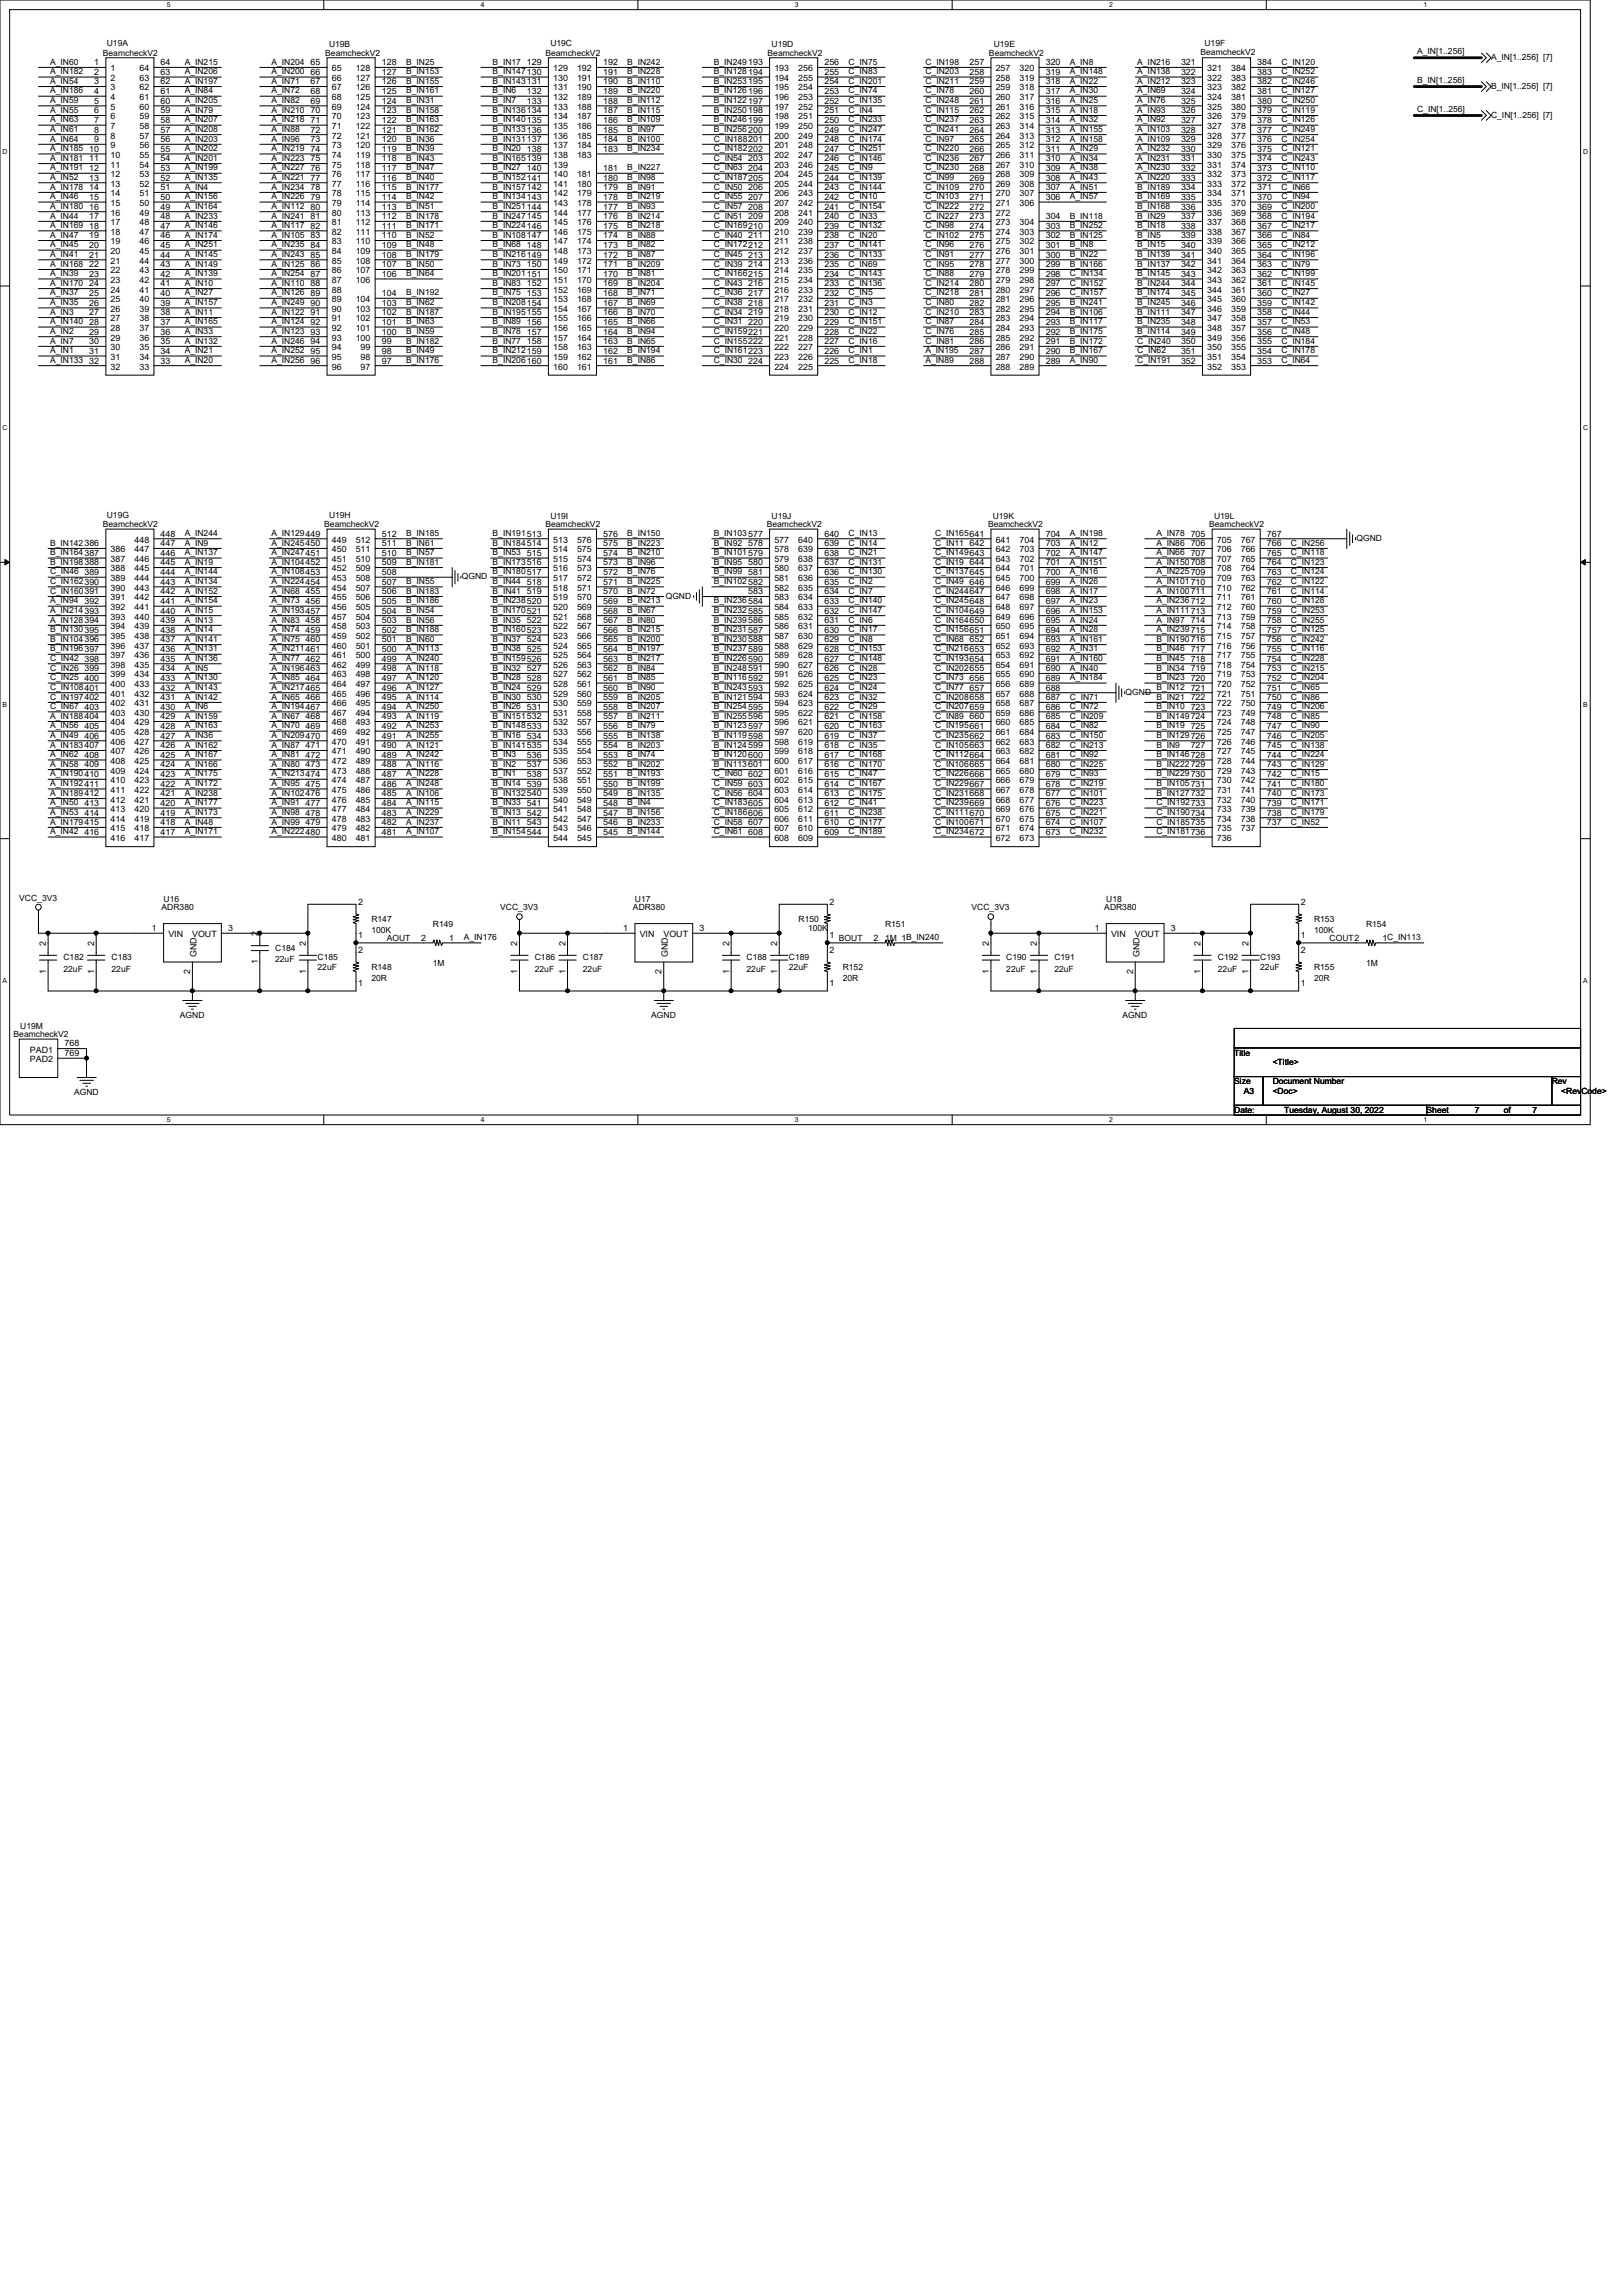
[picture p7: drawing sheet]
<svg xmlns="http://www.w3.org/2000/svg" width="210mm" height="297mm" viewBox="0 0 210 297" stroke-linecap="round" stroke-linejoin="round" font-family="sans-serif">
<defs><g id="words">
<g font-size="1.1">
<text x="13.8" y="6">U19A</text>
<text x="71.2" y="6">U19C</text>
<text x="155.8" y="6">U19F</text>
<text x="6.5" y="8.4">A_IN60</text>
<text x="6.5" y="9.6">A_IN182</text>
<text x="6.5" y="10.8">A_IN54</text>
<text x="12.2" y="8.4">1</text>
<text x="12.2" y="9.7">2</text>
<text x="12.2" y="10.9">3</text>
<text x="13.3" y="7.2">BeamcheckV2</text>
<text x="14.3" y="9.2">1</text>
<text x="14.3" y="10.5">2</text>
<text x="14.3" y="11.7">3</text>
<text x="18" y="11.7">62</text>
<text x="18" y="10.5">63</text>
<text x="18" y="9.2">64</text>
<text x="20.8" y="10.9">62</text>
<text x="20.8" y="9.7">63</text>
<text x="20.8" y="8.4">64</text>
<text x="23.9" y="8.4">A_IN215</text>
<text x="23.9" y="9.6">A_IN206</text>
<text x="23.9" y="10.8">A_IN197</text>
<text x="35.1" y="8.4">A_IN204</text>
<text x="35.1" y="9.6">A_IN200</text>
<text x="35.1" y="10.8">A_IN71</text>
<text x="40.2" y="8.4">65</text>
<text x="40.2" y="9.7">66</text>
<text x="40.2" y="10.9">67</text>
<text x="42.1" y="7.2">BeamcheckV2</text>
<text x="42.6" y="6.1">U19B</text>
<text x="42.9" y="9.2">65</text>
<text x="42.9" y="10.5">66</text>
<text x="42.9" y="11.7">67</text>
<text x="46" y="11.7">126</text>
<text x="46" y="10.5">127</text>
<text x="46" y="9.2">128</text>
<text x="49.4" y="10.9">126</text>
<text x="49.4" y="9.7">127</text>
<text x="49.4" y="8.4">128</text>
<text x="52.5" y="8.4">B_IN25</text>
<text x="52.5" y="9.6">B_IN153</text>
<text x="52.5" y="10.8">B_IN155</text>
<text x="63.7" y="8.4">B_IN17</text>
<text x="63.7" y="9.6">B_IN147130</text>
<text x="63.7" y="10.8">B_IN143131</text>
<text x="68.2" y="8.4">129</text>
<text x="70.6" y="7.2">BeamcheckV2</text>
<text x="71.6" y="9.2">129</text>
<text x="71.6" y="10.5">130</text>
<text x="71.6" y="11.7">131</text>
<text x="74.7" y="11.7">190</text>
<text x="74.7" y="10.5">191</text>
<text x="74.7" y="9.2">192</text>
<text x="78" y="10.9">190</text>
<text x="78" y="9.7">191</text>
<text x="78" y="8.4">192</text>
<text x="81.2" y="8.4">B_IN242</text>
<text x="81.2" y="9.6">B_IN228</text>
<text x="81.2" y="10.8">B_IN110</text>
<text x="92.4" y="8.4">B_IN249193</text>
<text x="92.4" y="9.6">B_IN128194</text>
<text x="92.4" y="10.8">B_IN253195</text>
<text x="99.3" y="7.2">BeamcheckV2</text>
<text x="99.8" y="6.1">U19D</text>
<text x="100.2" y="9.2">193</text>
<text x="100.2" y="10.5">194</text>
<text x="100.2" y="11.7">195</text>
<text x="103.3" y="11.7">254</text>
<text x="103.3" y="10.5">255</text>
<text x="103.3" y="9.2">256</text>
<text x="106.7" y="10.9">254</text>
<text x="106.7" y="9.7">255</text>
<text x="106.7" y="8.4">256</text>
<text x="109.8" y="8.4">C_IN75</text>
<text x="109.8" y="9.6">C_IN83</text>
<text x="109.8" y="10.8">C_IN201</text>
<text x="119.7" y="8.4">C_IN198</text>
<text x="119.7" y="9.6">C_IN203</text>
<text x="119.7" y="10.8">C_IN211</text>
<text x="125.4" y="8.4">257</text>
<text x="125.4" y="9.7">258</text>
<text x="125.4" y="10.9">259</text>
<text x="128" y="7.2">BeamcheckV2</text>
<text x="128.6" y="6.1">U19E</text>
<text x="128.8" y="9.2">257</text>
<text x="128.8" y="10.5">258</text>
<text x="128.8" y="11.7">259</text>
<text x="131.9" y="11.7">318</text>
<text x="131.9" y="10.5">319</text>
<text x="131.9" y="9.2">320</text>
<text x="135.3" y="10.9">318</text>
<text x="135.3" y="9.7">319</text>
<text x="135.3" y="8.4">320</text>
<text x="138.4" y="8.4">A_IN8</text>
<text x="138.4" y="9.6">A_IN148</text>
<text x="138.4" y="10.8">A_IN22</text>
<text x="147.1" y="8.4">A_IN216</text>
<text x="147.1" y="9.6">A_IN138</text>
<text x="147.1" y="10.8">A_IN212</text>
<text x="152.8" y="8.4">321</text>
<text x="152.8" y="9.7">322</text>
<text x="152.8" y="10.9">323</text>
<text x="155.3" y="7.1">BeamcheckV2</text>
<text x="156.2" y="9.2">321</text>
<text x="156.2" y="10.5">322</text>
<text x="156.2" y="11.7">323</text>
<text x="159.3" y="11.7">382</text>
<text x="159.3" y="10.5">383</text>
<text x="159.3" y="9.2">384</text>
<text x="162.7" y="10.9">382</text>
<text x="162.7" y="9.7">383</text>
<text x="162.7" y="8.4">384</text>
<text x="165.8" y="8.4">C_IN120</text>
<text x="165.8" y="9.6">C_IN252</text>
<text x="165.8" y="10.8">C_IN246</text>
<text x="183.3" y="7">A_IN[1..256]</text>
<text x="183.3" y="10.7">B_IN[1..256]</text>
<text x="192.9" y="7.7">A_IN[1..256] [7]</text>
<text x="192.9" y="11.5">B_IN[1..256] [7]</text>
<text x="6.5" y="12.1">A_IN186</text>
<text x="6.5" y="13.3">A_IN59</text>
<text x="6.5" y="14.6">A_IN55</text>
<text x="6.5" y="15.8">A_IN63</text>
<text x="6.5" y="17.1">A_IN61</text>
<text x="12.2" y="12.2">4</text>
<text x="12.2" y="13.4">5</text>
<text x="12.2" y="14.7">6</text>
<text x="12.2" y="15.9">7</text>
<text x="12.2" y="17.1">8</text>
<text x="14.3" y="13">4</text>
<text x="14.3" y="14.2">5</text>
<text x="14.3" y="15.5">6</text>
<text x="14.3" y="16.7">7</text>
<text x="14.3" y="17.9">8</text>
<text x="18" y="17.9">57</text>
<text x="18" y="16.7">58</text>
<text x="18" y="15.5">59</text>
<text x="18" y="14.2">60</text>
<text x="18" y="13">61</text>
<text x="20.8" y="17.1">57</text>
<text x="20.8" y="15.9">58</text>
<text x="20.8" y="14.7">59</text>
<text x="20.8" y="13.4">60</text>
<text x="20.8" y="12.2">61</text>
<text x="23.9" y="12.1">A_IN84</text>
<text x="23.9" y="13.3">A_IN205</text>
<text x="23.9" y="14.6">A_IN79</text>
<text x="23.9" y="15.8">A_IN207</text>
<text x="23.9" y="17.1">A_IN208</text>
<text x="35.1" y="12.1">A_IN72</text>
<text x="35.1" y="13.3">A_IN82</text>
<text x="35.1" y="14.6">A_IN210</text>
<text x="35.1" y="15.8">A_IN218</text>
<text x="35.1" y="17.1">A_IN88</text>
<text x="40.2" y="12.2">68</text>
<text x="40.2" y="13.4">69</text>
<text x="40.2" y="14.7">70</text>
<text x="40.2" y="15.9">71</text>
<text x="40.2" y="17.1">72</text>
<text x="42.9" y="13">68</text>
<text x="42.9" y="14.2">69</text>
<text x="42.9" y="15.5">70</text>
<text x="42.9" y="16.7">71</text>
<text x="42.9" y="17.9">72</text>
<text x="46" y="17.9">121</text>
<text x="46" y="16.7">122</text>
<text x="46" y="15.5">123</text>
<text x="46" y="14.2">124</text>
<text x="46" y="13">125</text>
<text x="49.4" y="17.1">121</text>
<text x="49.4" y="15.9">122</text>
<text x="49.4" y="14.7">123</text>
<text x="49.4" y="13.4">124</text>
<text x="49.4" y="12.2">125</text>
<text x="52.5" y="12.1">B_IN161</text>
<text x="52.5" y="13.3">B_IN31</text>
<text x="52.5" y="14.6">B_IN158</text>
<text x="52.5" y="15.8">B_IN163</text>
<text x="52.5" y="17.1">B_IN162</text>
<text x="63.7" y="12.1">B_IN6</text>
<text x="63.7" y="13.3">B_IN7</text>
<text x="63.7" y="14.6">B_IN136134</text>
<text x="63.7" y="15.8">B_IN140135</text>
<text x="63.7" y="17.1">B_IN133136</text>
<text x="68.2" y="12.2">132</text>
<text x="68.2" y="13.4">133</text>
<text x="71.6" y="13">132</text>
<text x="71.6" y="14.2">133</text>
<text x="71.6" y="15.5">134</text>
<text x="71.6" y="16.7">135</text>
<text x="71.6" y="17.9">136</text>
<text x="74.7" y="17.9">185</text>
<text x="74.7" y="16.7">186</text>
<text x="74.7" y="15.5">187</text>
<text x="74.7" y="14.2">188</text>
<text x="74.7" y="13">189</text>
<text x="78" y="17.1">185</text>
<text x="78" y="15.9">186</text>
<text x="78" y="14.7">187</text>
<text x="78" y="13.4">188</text>
<text x="78" y="12.2">189</text>
<text x="81.2" y="12.1">B_IN220</text>
<text x="81.2" y="13.3">B_IN112</text>
<text x="81.2" y="14.6">B_IN115</text>
<text x="81.2" y="15.8">B_IN109</text>
<text x="81.2" y="17.1">B_IN97</text>
<text x="92.4" y="12.1">B_IN126196</text>
<text x="92.4" y="13.3">B_IN122197</text>
<text x="92.4" y="14.6">B_IN250198</text>
<text x="92.4" y="15.8">B_IN246199</text>
<text x="92.4" y="17.1">B_IN256200</text>
<text x="100.2" y="13">196</text>
<text x="100.2" y="14.2">197</text>
<text x="100.2" y="15.5">198</text>
<text x="100.2" y="16.7">199</text>
<text x="100.2" y="17.9">200</text>
<text x="103.3" y="17.9">249</text>
<text x="103.3" y="16.7">250</text>
<text x="103.3" y="15.5">251</text>
<text x="103.3" y="14.2">252</text>
<text x="103.3" y="13">253</text>
<text x="106.7" y="17.1">249</text>
<text x="106.7" y="15.9">250</text>
<text x="106.7" y="14.7">251</text>
<text x="106.7" y="13.4">252</text>
<text x="106.7" y="12.2">253</text>
<text x="109.8" y="12.1">C_IN74</text>
<text x="109.8" y="13.3">C_IN135</text>
<text x="109.8" y="14.6">C_IN4</text>
<text x="109.8" y="15.8">C_IN233</text>
<text x="109.8" y="17.1">C_IN247</text>
<text x="119.7" y="12.1">C_IN78</text>
<text x="119.7" y="13.3">C_IN248</text>
<text x="119.7" y="14.6">C_IN115</text>
<text x="119.7" y="15.8">C_IN237</text>
<text x="119.7" y="17.1">C_IN241</text>
<text x="125.4" y="12.2">260</text>
<text x="125.4" y="13.4">261</text>
<text x="125.4" y="14.7">262</text>
<text x="125.4" y="15.9">263</text>
<text x="125.4" y="17.1">264</text>
<text x="128.8" y="13">260</text>
<text x="128.8" y="14.2">261</text>
<text x="128.8" y="15.5">262</text>
<text x="128.8" y="16.7">263</text>
<text x="128.8" y="17.9">264</text>
<text x="131.9" y="17.9">313</text>
<text x="131.9" y="16.7">314</text>
<text x="131.9" y="15.5">315</text>
<text x="131.9" y="14.2">316</text>
<text x="131.9" y="13">317</text>
<text x="135.3" y="17.1">313</text>
<text x="135.3" y="15.9">314</text>
<text x="135.3" y="14.7">315</text>
<text x="135.3" y="13.4">316</text>
<text x="135.3" y="12.2">317</text>
<text x="138.4" y="12.1">A_IN30</text>
<text x="138.4" y="13.3">A_IN25</text>
<text x="138.4" y="14.6">A_IN18</text>
<text x="138.4" y="15.8">A_IN32</text>
<text x="138.4" y="17.1">A_IN155</text>
<text x="147.1" y="12.1">A_IN69</text>
<text x="147.1" y="13.3">A_IN76</text>
<text x="147.1" y="14.6">A_IN93</text>
<text x="147.1" y="15.8">A_IN92</text>
<text x="147.1" y="17.1">A_IN103</text>
<text x="152.8" y="12.2">324</text>
<text x="152.8" y="13.4">325</text>
<text x="152.8" y="14.7">326</text>
<text x="152.8" y="15.9">327</text>
<text x="152.8" y="17.1">328</text>
<text x="156.2" y="13">324</text>
<text x="156.2" y="14.2">325</text>
<text x="156.2" y="15.5">326</text>
<text x="156.2" y="16.7">327</text>
<text x="156.2" y="17.9">328</text>
<text x="159.3" y="17.9">377</text>
<text x="159.3" y="16.7">378</text>
<text x="159.3" y="15.5">379</text>
<text x="159.3" y="14.2">380</text>
<text x="159.3" y="13">381</text>
<text x="162.7" y="17.1">377</text>
<text x="162.7" y="15.9">378</text>
<text x="162.7" y="14.7">379</text>
<text x="162.7" y="13.4">380</text>
<text x="162.7" y="12.2">381</text>
<text x="165.8" y="12.1">C_IN127</text>
<text x="165.8" y="13.3">C_IN250</text>
<text x="165.8" y="14.6">C_IN119</text>
<text x="165.8" y="15.8">C_IN126</text>
<text x="165.8" y="17.1">C_IN249</text>
<text x="183.3" y="14.5">C_IN[1..256]</text>
<text x="192.9" y="15.2">C_IN[1..256] [7]</text>
<text x="6.5" y="18.3">A_IN64</text>
<text x="6.5" y="19.6">A_IN185</text>
<text x="6.5" y="20.8">A_IN181</text>
<text x="6.5" y="22.1">A_IN191</text>
<text x="6.5" y="23.3">A_IN52</text>
<text x="11.6" y="19.6">10</text>
<text x="11.6" y="20.9">11</text>
<text x="11.6" y="22.1">12</text>
<text x="11.6" y="23.4">13</text>
<text x="12.2" y="18.4">9</text>
<text x="14.3" y="19.2">9</text>
<text x="14.3" y="20.4">10</text>
<text x="14.3" y="21.7">11</text>
<text x="14.3" y="22.9">12</text>
<text x="18" y="22.9">53</text>
<text x="18" y="21.7">54</text>
<text x="18" y="20.4">55</text>
<text x="18" y="19.2">56</text>
<text x="20.8" y="23.4">52</text>
<text x="20.8" y="22.1">53</text>
<text x="20.8" y="20.9">54</text>
<text x="20.8" y="19.6">55</text>
<text x="20.8" y="18.4">56</text>
<text x="23.9" y="18.3">A_IN203</text>
<text x="23.9" y="19.6">A_IN202</text>
<text x="23.9" y="20.8">A_IN201</text>
<text x="23.9" y="22.1">A_IN199</text>
<text x="23.9" y="23.3">A_IN135</text>
<text x="35.1" y="18.3">A_IN96</text>
<text x="35.1" y="19.6">A_IN219</text>
<text x="35.1" y="20.8">A_IN223</text>
<text x="35.1" y="22.1">A_IN227</text>
<text x="35.1" y="23.3">A_IN221</text>
<text x="40.2" y="18.4">73</text>
<text x="40.2" y="19.6">74</text>
<text x="40.2" y="20.9">75</text>
<text x="40.2" y="22.1">76</text>
<text x="40.2" y="23.4">77</text>
<text x="42.9" y="19.2">73</text>
<text x="42.9" y="20.4">74</text>
<text x="42.9" y="21.7">75</text>
<text x="42.9" y="22.9">76</text>
<text x="46" y="22.9">117</text>
<text x="46" y="21.7">118</text>
<text x="46" y="20.4">119</text>
<text x="46" y="19.2">120</text>
<text x="49.4" y="23.4">116</text>
<text x="49.4" y="22.1">117</text>
<text x="49.4" y="20.9">118</text>
<text x="49.4" y="19.6">119</text>
<text x="49.4" y="18.4">120</text>
<text x="52.5" y="18.3">B_IN36</text>
<text x="52.5" y="19.6">B_IN39</text>
<text x="52.5" y="20.8">B_IN43</text>
<text x="52.5" y="22.1">B_IN47</text>
<text x="52.5" y="23.3">B_IN40</text>
<text x="63.7" y="18.3">B_IN131137</text>
<text x="63.7" y="19.6">B_IN20</text>
<text x="63.7" y="20.8">B_IN165139</text>
<text x="63.7" y="22.1">B_IN27</text>
<text x="63.7" y="23.3">B_IN152141</text>
<text x="68.2" y="19.6">138</text>
<text x="68.2" y="22.1">140</text>
<text x="71.6" y="19.2">137</text>
<text x="71.6" y="20.4">138</text>
<text x="71.6" y="21.7">139</text>
<text x="71.6" y="22.9">140</text>
<text x="74.7" y="22.9">181</text>
<text x="74.7" y="20.4">183</text>
<text x="74.7" y="19.2">184</text>
<text x="78" y="23.4">180</text>
<text x="78" y="22.1">181</text>
<text x="78" y="19.6">183</text>
<text x="78" y="18.4">184</text>
<text x="81.2" y="18.3">B_IN100</text>
<text x="81.2" y="19.6">B_IN234</text>
<text x="81.2" y="22.1">B_IN227</text>
<text x="81.2" y="23.3">B_IN98</text>
<text x="92.4" y="18.3">C_IN188201</text>
<text x="92.4" y="19.6">C_IN182202</text>
<text x="92.4" y="20.8">C_IN54</text>
<text x="92.4" y="22.1">C_IN63</text>
<text x="92.4" y="23.3">C_IN187205</text>
<text x="96.8" y="20.9">203</text>
<text x="96.8" y="22.1">204</text>
<text x="100.2" y="19.2">201</text>
<text x="100.2" y="20.4">202</text>
<text x="100.2" y="21.7">203</text>
<text x="100.2" y="22.9">204</text>
<text x="103.3" y="22.9">245</text>
<text x="103.3" y="21.7">246</text>
<text x="103.3" y="20.4">247</text>
<text x="103.3" y="19.2">248</text>
<text x="106.7" y="23.4">244</text>
<text x="106.7" y="22.1">245</text>
<text x="106.7" y="20.9">246</text>
<text x="106.7" y="19.6">247</text>
<text x="106.7" y="18.4">248</text>
<text x="109.8" y="18.3">C_IN174</text>
<text x="109.8" y="19.6">C_IN251</text>
<text x="109.8" y="20.8">C_IN146</text>
<text x="109.8" y="22.1">C_IN9</text>
<text x="109.8" y="23.3">C_IN139</text>
<text x="119.7" y="18.3">C_IN97</text>
<text x="119.7" y="19.6">C_IN220</text>
<text x="119.7" y="20.8">C_IN236</text>
<text x="119.7" y="22.1">C_IN230</text>
<text x="119.7" y="23.3">C_IN99</text>
<text x="125.4" y="18.4">265</text>
<text x="125.4" y="19.6">266</text>
<text x="125.4" y="20.9">267</text>
<text x="125.4" y="22.1">268</text>
<text x="125.4" y="23.4">269</text>
<text x="128.8" y="19.2">265</text>
<text x="128.8" y="20.4">266</text>
<text x="128.8" y="21.7">267</text>
<text x="128.8" y="22.9">268</text>
<text x="131.9" y="22.9">309</text>
<text x="131.9" y="21.7">310</text>
<text x="131.9" y="20.4">311</text>
<text x="131.9" y="19.2">312</text>
<text x="135.3" y="23.4">308</text>
<text x="135.3" y="22.1">309</text>
<text x="135.3" y="20.9">310</text>
<text x="135.3" y="19.6">311</text>
<text x="135.3" y="18.4">312</text>
<text x="138.4" y="18.3">A_IN158</text>
<text x="138.4" y="19.6">A_IN29</text>
<text x="138.4" y="20.8">A_IN34</text>
<text x="138.4" y="22.1">A_IN38</text>
<text x="138.4" y="23.3">A_IN43</text>
<text x="147.1" y="18.3">A_IN109</text>
<text x="147.1" y="19.6">A_IN232</text>
<text x="147.1" y="20.8">A_IN231</text>
<text x="147.1" y="22.1">A_IN230</text>
<text x="147.1" y="23.3">A_IN220</text>
<text x="152.8" y="18.4">329</text>
<text x="152.8" y="19.6">330</text>
<text x="152.8" y="20.9">331</text>
<text x="152.8" y="22.1">332</text>
<text x="152.8" y="23.4">333</text>
<text x="156.2" y="19.2">329</text>
<text x="156.2" y="20.4">330</text>
<text x="156.2" y="21.7">331</text>
<text x="156.2" y="22.9">332</text>
<text x="159.3" y="22.9">373</text>
<text x="159.3" y="21.7">374</text>
<text x="159.3" y="20.4">375</text>
<text x="159.3" y="19.2">376</text>
<text x="162.7" y="23.4">372</text>
<text x="162.7" y="22.1">373</text>
<text x="162.7" y="20.9">374</text>
<text x="162.7" y="19.6">375</text>
<text x="162.7" y="18.4">376</text>
<text x="165.8" y="18.3">C_IN254</text>
<text x="165.8" y="19.6">C_IN121</text>
<text x="165.8" y="20.8">C_IN243</text>
<text x="165.8" y="22.1">C_IN110</text>
<text x="165.8" y="23.3">C_IN117</text>
<text x="6.5" y="24.5">A_IN178</text>
<text x="6.5" y="25.8">A_IN46</text>
<text x="6.5" y="27">A_IN180</text>
<text x="6.5" y="28.3">A_IN44</text>
<text x="6.5" y="29.5">A_IN169</text>
<text x="11.6" y="24.6">14</text>
<text x="11.6" y="25.9">15</text>
<text x="11.6" y="27.1">16</text>
<text x="11.6" y="28.4">17</text>
<text x="11.6" y="29.6">18</text>
<text x="14.3" y="24.2">13</text>
<text x="14.3" y="25.4">14</text>
<text x="14.3" y="26.6">15</text>
<text x="14.3" y="27.9">16</text>
<text x="14.3" y="29.1">17</text>
<text x="18" y="29.1">48</text>
<text x="18" y="27.9">49</text>
<text x="18" y="26.6">50</text>
<text x="18" y="25.4">51</text>
<text x="18" y="24.2">52</text>
<text x="20.8" y="29.6">47</text>
<text x="20.8" y="28.4">48</text>
<text x="20.8" y="27.1">49</text>
<text x="20.8" y="25.9">50</text>
<text x="20.8" y="24.6">51</text>
<text x="23.9" y="24.5">A_IN4</text>
<text x="23.9" y="25.8">A_IN156</text>
<text x="23.9" y="27">A_IN164</text>
<text x="23.9" y="28.3">A_IN233</text>
<text x="23.9" y="29.5">A_IN146</text>
<text x="35.1" y="24.5">A_IN234</text>
<text x="35.1" y="25.8">A_IN226</text>
<text x="35.1" y="27">A_IN112</text>
<text x="35.1" y="28.3">A_IN241</text>
<text x="35.1" y="29.5">A_IN117</text>
<text x="40.2" y="24.6">78</text>
<text x="40.2" y="25.9">79</text>
<text x="40.2" y="27.1">80</text>
<text x="40.2" y="28.4">81</text>
<text x="40.2" y="29.6">82</text>
<text x="42.9" y="24.2">77</text>
<text x="42.9" y="25.4">78</text>
<text x="42.9" y="26.6">79</text>
<text x="42.9" y="27.9">80</text>
<text x="42.9" y="29.1">81</text>
<text x="46" y="29.1">112</text>
<text x="46" y="27.9">113</text>
<text x="46" y="26.6">114</text>
<text x="46" y="25.4">115</text>
<text x="46" y="24.2">116</text>
<text x="49.4" y="29.6">111</text>
<text x="49.4" y="28.4">112</text>
<text x="49.4" y="27.1">113</text>
<text x="49.4" y="25.9">114</text>
<text x="49.4" y="24.6">115</text>
<text x="52.5" y="24.5">B_IN177</text>
<text x="52.5" y="25.8">B_IN42</text>
<text x="52.5" y="27">B_IN51</text>
<text x="52.5" y="28.3">B_IN178</text>
<text x="52.5" y="29.5">B_IN171</text>
<text x="63.7" y="24.5">B_IN157142</text>
<text x="63.7" y="25.8">B_IN134143</text>
<text x="63.7" y="27">B_IN251144</text>
<text x="63.7" y="28.3">B_IN247145</text>
<text x="63.7" y="29.5">B_IN224146</text>
<text x="71.6" y="24.2">141</text>
<text x="71.6" y="25.4">142</text>
<text x="71.6" y="26.6">143</text>
<text x="71.6" y="27.9">144</text>
<text x="71.6" y="29.1">145</text>
<text x="74.7" y="29.1">176</text>
<text x="74.7" y="27.9">177</text>
<text x="74.7" y="26.6">178</text>
<text x="74.7" y="25.4">179</text>
<text x="74.7" y="24.2">180</text>
<text x="78" y="29.6">175</text>
<text x="78" y="28.4">176</text>
<text x="78" y="27.1">177</text>
<text x="78" y="25.9">178</text>
<text x="78" y="24.6">179</text>
<text x="81.2" y="24.5">B_IN91</text>
<text x="81.2" y="25.8">B_IN219</text>
<text x="81.2" y="27">B_IN93</text>
<text x="81.2" y="28.3">B_IN214</text>
<text x="81.2" y="29.5">B_IN218</text>
<text x="92.4" y="24.5">C_IN50</text>
<text x="92.4" y="25.8">C_IN55</text>
<text x="92.4" y="27">C_IN57</text>
<text x="92.4" y="28.3">C_IN51</text>
<text x="92.4" y="29.5">C_IN169210</text>
<text x="96.8" y="24.6">206</text>
<text x="96.8" y="25.9">207</text>
<text x="96.8" y="27.1">208</text>
<text x="96.8" y="28.4">209</text>
<text x="100.2" y="24.2">205</text>
<text x="100.2" y="25.4">206</text>
<text x="100.2" y="26.6">207</text>
<text x="100.2" y="27.9">208</text>
<text x="100.2" y="29.1">209</text>
<text x="103.3" y="29.1">240</text>
<text x="103.3" y="27.9">241</text>
<text x="103.3" y="26.6">242</text>
<text x="103.3" y="25.4">243</text>
<text x="103.3" y="24.2">244</text>
<text x="106.7" y="29.6">239</text>
<text x="106.7" y="28.4">240</text>
<text x="106.7" y="27.1">241</text>
<text x="106.7" y="25.9">242</text>
<text x="106.7" y="24.6">243</text>
<text x="109.8" y="24.5">C_IN144</text>
<text x="109.8" y="25.8">C_IN10</text>
<text x="109.8" y="27">C_IN154</text>
<text x="109.8" y="28.3">C_IN33</text>
<text x="109.8" y="29.5">C_IN132</text>
<text x="119.7" y="24.5">C_IN109</text>
<text x="119.7" y="25.8">C_IN103</text>
<text x="119.7" y="27">C_IN222</text>
<text x="119.7" y="28.3">C_IN227</text>
<text x="119.7" y="29.5">C_IN98</text>
<text x="125.4" y="24.6">270</text>
<text x="125.4" y="25.9">271</text>
<text x="125.4" y="27.1">272</text>
<text x="125.4" y="28.4">273</text>
<text x="125.4" y="29.6">274</text>
<text x="128.8" y="24.2">269</text>
<text x="128.8" y="25.4">270</text>
<text x="128.8" y="26.6">271</text>
<text x="128.8" y="27.9">272</text>
<text x="128.8" y="29.1">273</text>
<text x="131.9" y="29.1">304</text>
<text x="131.9" y="26.6">306</text>
<text x="131.9" y="25.4">307</text>
<text x="131.9" y="24.2">308</text>
<text x="135.3" y="29.6">303</text>
<text x="135.3" y="28.4">304</text>
<text x="135.3" y="25.9">306</text>
<text x="135.3" y="24.6">307</text>
<text x="138.4" y="24.5">A_IN51</text>
<text x="138.4" y="25.8">A_IN57</text>
<text x="138.4" y="28.3">B_IN118</text>
<text x="138.4" y="29.5">B_IN252</text>
<text x="147.1" y="24.5">B_IN189</text>
<text x="147.1" y="25.8">B_IN169</text>
<text x="147.1" y="27">B_IN168</text>
<text x="147.1" y="28.3">B_IN29</text>
<text x="147.1" y="29.5">B_IN18</text>
<text x="152.8" y="24.6">334</text>
<text x="152.8" y="25.9">335</text>
<text x="152.8" y="27.1">336</text>
<text x="152.8" y="28.4">337</text>
<text x="152.8" y="29.6">338</text>
<text x="156.2" y="24.2">333</text>
<text x="156.2" y="25.4">334</text>
<text x="156.2" y="26.6">335</text>
<text x="156.2" y="27.9">336</text>
<text x="156.2" y="29.1">337</text>
<text x="159.3" y="29.1">368</text>
<text x="159.3" y="27.9">369</text>
<text x="159.3" y="26.6">370</text>
<text x="159.3" y="25.4">371</text>
<text x="159.3" y="24.2">372</text>
<text x="162.7" y="29.6">367</text>
<text x="162.7" y="28.4">368</text>
<text x="162.7" y="27.1">369</text>
<text x="162.7" y="25.9">370</text>
<text x="162.7" y="24.6">371</text>
<text x="165.8" y="24.5">C_IN66</text>
<text x="165.8" y="25.8">C_IN94</text>
<text x="165.8" y="27">C_IN200</text>
<text x="165.8" y="28.3">C_IN194</text>
<text x="165.8" y="29.5">C_IN217</text>
<text x="6.5" y="30.8">A_IN47</text>
<text x="6.5" y="32">A_IN45</text>
<text x="6.5" y="33.3">A_IN41</text>
<text x="6.5" y="34.5">A_IN168</text>
<text x="6.5" y="35.7">A_IN39</text>
<text x="11.6" y="30.8">19</text>
<text x="11.6" y="32.1">20</text>
<text x="11.6" y="33.3">21</text>
<text x="11.6" y="34.6">22</text>
<text x="11.6" y="35.8">23</text>
<text x="14.3" y="30.4">18</text>
<text x="14.3" y="31.6">19</text>
<text x="14.3" y="32.9">20</text>
<text x="14.3" y="34.1">21</text>
<text x="14.3" y="35.4">22</text>
<text x="18" y="35.4">43</text>
<text x="18" y="34.1">44</text>
<text x="18" y="32.9">45</text>
<text x="18" y="31.6">46</text>
<text x="18" y="30.4">47</text>
<text x="20.8" y="35.8">42</text>
<text x="20.8" y="34.6">43</text>
<text x="20.8" y="33.3">44</text>
<text x="20.8" y="32.1">45</text>
<text x="20.8" y="30.8">46</text>
<text x="23.9" y="30.8">A_IN174</text>
<text x="23.9" y="32">A_IN251</text>
<text x="23.9" y="33.3">A_IN145</text>
<text x="23.9" y="34.5">A_IN149</text>
<text x="23.9" y="35.7">A_IN139</text>
<text x="35.1" y="30.8">A_IN105</text>
<text x="35.1" y="32">A_IN235</text>
<text x="35.1" y="33.3">A_IN243</text>
<text x="35.1" y="34.5">A_IN125</text>
<text x="35.1" y="35.7">A_IN254</text>
<text x="40.2" y="30.8">83</text>
<text x="40.2" y="32.1">84</text>
<text x="40.2" y="33.3">85</text>
<text x="40.2" y="34.6">86</text>
<text x="40.2" y="35.8">87</text>
<text x="42.9" y="30.4">82</text>
<text x="42.9" y="31.6">83</text>
<text x="42.9" y="32.9">84</text>
<text x="42.9" y="34.1">85</text>
<text x="42.9" y="35.4">86</text>
<text x="46" y="35.4">107</text>
<text x="46" y="34.1">108</text>
<text x="46" y="32.9">109</text>
<text x="46" y="31.6">110</text>
<text x="46" y="30.4">111</text>
<text x="49.4" y="35.8">106</text>
<text x="49.4" y="34.6">107</text>
<text x="49.4" y="33.3">108</text>
<text x="49.4" y="32.1">109</text>
<text x="49.4" y="30.8">110</text>
<text x="52.5" y="30.8">B_IN52</text>
<text x="52.5" y="32">B_IN48</text>
<text x="52.5" y="33.3">B_IN179</text>
<text x="52.5" y="34.5">B_IN50</text>
<text x="52.5" y="35.7">B_IN64</text>
<text x="63.7" y="30.8">B_IN108147</text>
<text x="63.7" y="32">B_IN68</text>
<text x="63.7" y="33.3">B_IN216149</text>
<text x="63.7" y="34.5">B_IN73</text>
<text x="63.7" y="35.7">B_IN201151</text>
<text x="68.2" y="32.1">148</text>
<text x="68.2" y="34.6">150</text>
<text x="71.6" y="30.4">146</text>
<text x="71.6" y="31.6">147</text>
<text x="71.6" y="32.9">148</text>
<text x="71.6" y="34.1">149</text>
<text x="71.6" y="35.4">150</text>
<text x="74.7" y="35.4">171</text>
<text x="74.7" y="34.1">172</text>
<text x="74.7" y="32.9">173</text>
<text x="74.7" y="31.6">174</text>
<text x="74.7" y="30.4">175</text>
<text x="78" y="35.8">170</text>
<text x="78" y="34.6">171</text>
<text x="78" y="33.3">172</text>
<text x="78" y="32.1">173</text>
<text x="78" y="30.8">174</text>
<text x="81.2" y="30.8">B_IN88</text>
<text x="81.2" y="32">B_IN82</text>
<text x="81.2" y="33.3">B_IN87</text>
<text x="81.2" y="34.5">B_IN209</text>
<text x="81.2" y="35.7">B_IN81</text>
<text x="92.4" y="30.8">C_IN40</text>
<text x="92.4" y="32">C_IN172212</text>
<text x="92.4" y="33.3">C_IN45</text>
<text x="92.4" y="34.5">C_IN39</text>
<text x="92.4" y="35.7">C_IN166215</text>
<text x="96.8" y="30.8">211</text>
<text x="96.8" y="33.3">213</text>
<text x="96.8" y="34.6">214</text>
<text x="100.2" y="30.4">210</text>
<text x="100.2" y="31.6">211</text>
<text x="100.2" y="32.9">212</text>
<text x="100.2" y="34.1">213</text>
<text x="100.2" y="35.4">214</text>
<text x="103.3" y="35.4">235</text>
<text x="103.3" y="34.1">236</text>
<text x="103.3" y="32.9">237</text>
<text x="103.3" y="31.6">238</text>
<text x="103.3" y="30.4">239</text>
<text x="106.7" y="35.8">234</text>
<text x="106.7" y="34.6">235</text>
<text x="106.7" y="33.3">236</text>
<text x="106.7" y="32.1">237</text>
<text x="106.7" y="30.8">238</text>
<text x="109.8" y="30.8">C_IN20</text>
<text x="109.8" y="32">C_IN141</text>
<text x="109.8" y="33.3">C_IN133</text>
<text x="109.8" y="34.5">C_IN69</text>
<text x="109.8" y="35.7">C_IN143</text>
<text x="119.7" y="30.8">C_IN102</text>
<text x="119.7" y="32">C_IN96</text>
<text x="119.7" y="33.3">C_IN91</text>
<text x="119.7" y="34.5">C_IN95</text>
<text x="119.7" y="35.7">C_IN88</text>
<text x="125.4" y="30.8">275</text>
<text x="125.4" y="32.1">276</text>
<text x="125.4" y="33.3">277</text>
<text x="125.4" y="34.6">278</text>
<text x="125.4" y="35.8">279</text>
<text x="128.8" y="30.4">274</text>
<text x="128.8" y="31.6">275</text>
<text x="128.8" y="32.9">276</text>
<text x="128.8" y="34.1">277</text>
<text x="128.8" y="35.4">278</text>
<text x="131.9" y="35.4">299</text>
<text x="131.9" y="34.1">300</text>
<text x="131.9" y="32.9">301</text>
<text x="131.9" y="31.6">302</text>
<text x="131.9" y="30.4">303</text>
<text x="135.3" y="35.8">298</text>
<text x="135.3" y="34.6">299</text>
<text x="135.3" y="33.3">300</text>
<text x="135.3" y="32.1">301</text>
<text x="135.3" y="30.8">302</text>
<text x="138.4" y="30.8">B_IN125</text>
<text x="138.4" y="32">B_IN8</text>
<text x="138.4" y="33.3">B_IN22</text>
<text x="138.4" y="34.5">B_IN166</text>
<text x="138.4" y="35.7">C_IN134</text>
<text x="147.1" y="30.8">B_IN5</text>
<text x="147.1" y="32">B_IN15</text>
<text x="147.1" y="33.3">B_IN139</text>
<text x="147.1" y="34.5">B_IN137</text>
<text x="147.1" y="35.7">B_IN145</text>
<text x="152.8" y="30.8">339</text>
<text x="152.8" y="32.1">340</text>
<text x="152.8" y="33.3">341</text>
<text x="152.8" y="34.6">342</text>
<text x="152.8" y="35.8">343</text>
<text x="156.2" y="30.4">338</text>
<text x="156.2" y="31.6">339</text>
<text x="156.2" y="32.9">340</text>
<text x="156.2" y="34.1">341</text>
<text x="156.2" y="35.4">342</text>
<text x="159.3" y="35.4">363</text>
<text x="159.3" y="34.1">364</text>
<text x="159.3" y="32.9">365</text>
<text x="159.3" y="31.6">366</text>
<text x="159.3" y="30.4">367</text>
<text x="162.7" y="35.8">362</text>
<text x="162.7" y="34.6">363</text>
<text x="162.7" y="33.3">364</text>
<text x="162.7" y="32.1">365</text>
<text x="162.7" y="30.8">366</text>
<text x="165.8" y="30.8">C_IN84</text>
<text x="165.8" y="32">C_IN212</text>
<text x="165.8" y="33.3">C_IN196</text>
<text x="165.8" y="34.5">C_IN79</text>
<text x="165.8" y="35.7">C_IN199</text>
<text x="6.5" y="37">A_IN170</text>
<text x="6.5" y="38.2">A_IN37</text>
<text x="6.5" y="39.5">A_IN35</text>
<text x="6.5" y="40.7">A_IN3</text>
<text x="6.5" y="42">A_IN140</text>
<text x="11.6" y="37.1">24</text>
<text x="11.6" y="38.3">25</text>
<text x="11.6" y="39.6">26</text>
<text x="11.6" y="40.8">27</text>
<text x="14.3" y="36.6">23</text>
<text x="14.3" y="37.8">24</text>
<text x="14.3" y="39.1">25</text>
<text x="14.3" y="40.3">26</text>
<text x="14.3" y="41.6">27</text>
<text x="18" y="41.6">38</text>
<text x="18" y="40.3">39</text>
<text x="18" y="39.1">40</text>
<text x="18" y="37.8">41</text>
<text x="18" y="36.6">42</text>
<text x="20.8" y="40.8">38</text>
<text x="20.8" y="39.6">39</text>
<text x="20.8" y="38.3">40</text>
<text x="20.8" y="37.1">41</text>
<text x="23.9" y="37">A_IN10</text>
<text x="23.9" y="38.2">A_IN27</text>
<text x="23.9" y="39.5">A_IN157</text>
<text x="23.9" y="40.7">A_IN11</text>
<text x="23.9" y="42">A_IN165</text>
<text x="35.1" y="37">A_IN110</text>
<text x="35.1" y="38.2">A_IN126</text>
<text x="35.1" y="39.5">A_IN249</text>
<text x="35.1" y="40.7">A_IN122</text>
<text x="35.1" y="42">A_IN124</text>
<text x="40.2" y="37.1">88</text>
<text x="40.2" y="38.3">89</text>
<text x="40.2" y="39.6">90</text>
<text x="40.2" y="40.8">91</text>
<text x="42.9" y="36.6">87</text>
<text x="42.9" y="37.8">88</text>
<text x="42.9" y="39.1">89</text>
<text x="42.9" y="40.3">90</text>
<text x="42.9" y="41.6">91</text>
<text x="46" y="41.6">102</text>
<text x="46" y="40.3">103</text>
<text x="46" y="39.1">104</text>
<text x="46" y="36.6">106</text>
<text x="49.4" y="40.8">102</text>
<text x="49.4" y="39.6">103</text>
<text x="49.4" y="38.3">104</text>
<text x="52.5" y="38.2">B_IN192</text>
<text x="52.5" y="39.5">B_IN62</text>
<text x="52.5" y="40.7">B_IN187</text>
<text x="52.5" y="42">B_IN63</text>
<text x="63.7" y="37">B_IN83</text>
<text x="63.7" y="38.2">B_IN75</text>
<text x="63.7" y="39.5">B_IN208154</text>
<text x="63.7" y="40.7">B_IN195155</text>
<text x="63.7" y="42">B_IN89</text>
<text x="68.2" y="37.1">152</text>
<text x="68.2" y="38.3">153</text>
<text x="71.6" y="36.6">151</text>
<text x="71.6" y="37.8">152</text>
<text x="71.6" y="39.1">153</text>
<text x="71.6" y="40.3">154</text>
<text x="71.6" y="41.6">155</text>
<text x="74.7" y="41.6">166</text>
<text x="74.7" y="40.3">167</text>
<text x="74.7" y="39.1">168</text>
<text x="74.7" y="37.8">169</text>
<text x="74.7" y="36.6">170</text>
<text x="78" y="40.8">166</text>
<text x="78" y="39.6">167</text>
<text x="78" y="38.3">168</text>
<text x="78" y="37.1">169</text>
<text x="81.2" y="37">B_IN204</text>
<text x="81.2" y="38.2">B_IN71</text>
<text x="81.2" y="39.5">B_IN69</text>
<text x="81.2" y="40.7">B_IN70</text>
<text x="81.2" y="42">B_IN66</text>
<text x="92.4" y="37">C_IN43</text>
<text x="92.4" y="38.2">C_IN36</text>
<text x="92.4" y="39.5">C_IN38</text>
<text x="92.4" y="40.7">C_IN34</text>
<text x="92.4" y="42">C_IN31</text>
<text x="96.8" y="37.1">216</text>
<text x="96.8" y="38.3">217</text>
<text x="96.8" y="39.6">218</text>
<text x="96.8" y="40.8">219</text>
<text x="100.2" y="36.6">215</text>
<text x="100.2" y="37.8">216</text>
<text x="100.2" y="39.1">217</text>
<text x="100.2" y="40.3">218</text>
<text x="100.2" y="41.6">219</text>
<text x="103.3" y="41.6">230</text>
<text x="103.3" y="40.3">231</text>
<text x="103.3" y="39.1">232</text>
<text x="103.3" y="37.8">233</text>
<text x="103.3" y="36.6">234</text>
<text x="106.7" y="40.8">230</text>
<text x="106.7" y="39.6">231</text>
<text x="106.7" y="38.3">232</text>
<text x="106.7" y="37.1">233</text>
<text x="109.8" y="37">C_IN136</text>
<text x="109.8" y="38.2">C_IN5</text>
<text x="109.8" y="39.5">C_IN3</text>
<text x="109.8" y="40.7">C_IN12</text>
<text x="109.8" y="42">C_IN151</text>
<text x="119.7" y="37">C_IN214</text>
<text x="119.7" y="38.2">C_IN218</text>
<text x="119.7" y="39.5">C_IN80</text>
<text x="119.7" y="40.7">C_IN210</text>
<text x="119.7" y="42">C_IN87</text>
<text x="125.4" y="37.1">280</text>
<text x="125.4" y="38.3">281</text>
<text x="125.4" y="39.6">282</text>
<text x="125.4" y="40.8">283</text>
<text x="128.8" y="36.6">279</text>
<text x="128.8" y="37.8">280</text>
<text x="128.8" y="39.1">281</text>
<text x="128.8" y="40.3">282</text>
<text x="128.8" y="41.6">283</text>
<text x="131.9" y="41.6">294</text>
<text x="131.9" y="40.3">295</text>
<text x="131.9" y="39.1">296</text>
<text x="131.9" y="37.8">297</text>
<text x="131.9" y="36.6">298</text>
<text x="135.3" y="40.8">294</text>
<text x="135.3" y="39.6">295</text>
<text x="135.3" y="38.3">296</text>
<text x="135.3" y="37.1">297</text>
<text x="138.4" y="37">C_IN152</text>
<text x="138.4" y="38.2">C_IN157</text>
<text x="138.4" y="39.5">B_IN241</text>
<text x="138.4" y="40.7">B_IN106</text>
<text x="138.4" y="42">B_IN117</text>
<text x="147.1" y="37">B_IN244</text>
<text x="147.1" y="38.2">B_IN174</text>
<text x="147.1" y="39.5">B_IN245</text>
<text x="147.1" y="40.7">B_IN111</text>
<text x="147.1" y="42">B_IN235</text>
<text x="152.8" y="37.1">344</text>
<text x="152.8" y="38.3">345</text>
<text x="152.8" y="39.6">346</text>
<text x="152.8" y="40.8">347</text>
<text x="156.2" y="36.6">343</text>
<text x="156.2" y="37.8">344</text>
<text x="156.2" y="39.1">345</text>
<text x="156.2" y="40.3">346</text>
<text x="156.2" y="41.6">347</text>
<text x="159.3" y="41.6">358</text>
<text x="159.3" y="40.3">359</text>
<text x="159.3" y="39.1">360</text>
<text x="159.3" y="37.8">361</text>
<text x="159.3" y="36.6">362</text>
<text x="162.7" y="40.8">358</text>
<text x="162.7" y="39.6">359</text>
<text x="162.7" y="38.3">360</text>
<text x="162.7" y="37.1">361</text>
<text x="165.8" y="37">C_IN145</text>
<text x="165.8" y="38.2">C_IN27</text>
<text x="165.8" y="39.5">C_IN142</text>
<text x="165.8" y="40.7">C_IN44</text>
<text x="165.8" y="42">C_IN53</text>
<text x="6.5" y="43.2">A_IN2</text>
<text x="6.5" y="44.4">A_IN7</text>
<text x="6.5" y="45.7">A_IN1</text>
<text x="6.5" y="46.9">A_IN133</text>
<text x="11.6" y="42">28</text>
<text x="11.6" y="43.3">29</text>
<text x="11.6" y="44.5">30</text>
<text x="11.6" y="45.8">31</text>
<text x="11.6" y="47">32</text>
<text x="14.3" y="42.8">28</text>
<text x="14.3" y="44.1">29</text>
<text x="14.3" y="45.3">30</text>
<text x="14.3" y="46.6">31</text>
<text x="14.3" y="47.8">32</text>
<text x="18" y="47.8">33</text>
<text x="18" y="46.6">34</text>
<text x="18" y="45.3">35</text>
<text x="18" y="44.1">36</text>
<text x="18" y="42.8">37</text>
<text x="20.8" y="47">33</text>
<text x="20.8" y="45.8">34</text>
<text x="20.8" y="44.5">35</text>
<text x="20.8" y="43.3">36</text>
<text x="20.8" y="42">37</text>
<text x="23.9" y="43.2">A_IN33</text>
<text x="23.9" y="44.4">A_IN132</text>
<text x="23.9" y="45.7">A_IN21</text>
<text x="23.9" y="46.9">A_IN20</text>
<text x="35.1" y="43.2">A_IN123</text>
<text x="35.1" y="44.4">A_IN246</text>
<text x="35.1" y="45.7">A_IN252</text>
<text x="35.1" y="46.9">A_IN256</text>
<text x="40.2" y="42">92</text>
<text x="40.2" y="43.3">93</text>
<text x="40.2" y="44.5">94</text>
<text x="40.2" y="45.8">95</text>
<text x="40.2" y="47">96</text>
<text x="42.9" y="42.8">92</text>
<text x="42.9" y="44.1">93</text>
<text x="42.9" y="45.3">94</text>
<text x="42.9" y="46.6">95</text>
<text x="42.9" y="47.8">96</text>
<text x="46" y="44.1">100</text>
<text x="46" y="42.8">101</text>
<text x="46.7" y="47.8">97</text>
<text x="46.7" y="46.6">98</text>
<text x="46.7" y="45.3">99</text>
<text x="49.4" y="43.3">100</text>
<text x="49.4" y="42">101</text>
<text x="49.4" y="47">97</text>
<text x="49.4" y="45.8">98</text>
<text x="49.4" y="44.5">99</text>
<text x="52.5" y="43.2">B_IN59</text>
<text x="52.5" y="44.4">B_IN182</text>
<text x="52.5" y="45.7">B_IN49</text>
<text x="52.5" y="46.9">B_IN176</text>
<text x="63.7" y="43.2">B_IN78</text>
<text x="63.7" y="44.4">B_IN77</text>
<text x="63.7" y="45.7">B_IN212159</text>
<text x="63.7" y="46.9">B_IN206160</text>
<text x="68.2" y="42">156</text>
<text x="68.2" y="43.3">157</text>
<text x="68.2" y="44.5">158</text>
<text x="71.6" y="42.8">156</text>
<text x="71.6" y="44.1">157</text>
<text x="71.6" y="45.3">158</text>
<text x="71.6" y="46.6">159</text>
<text x="71.6" y="47.8">160</text>
<text x="74.7" y="47.8">161</text>
<text x="74.7" y="46.6">162</text>
<text x="74.7" y="45.3">163</text>
<text x="74.7" y="44.1">164</text>
<text x="74.7" y="42.8">165</text>
<text x="78" y="47">161</text>
<text x="78" y="45.8">162</text>
<text x="78" y="44.5">163</text>
<text x="78" y="43.3">164</text>
<text x="78" y="42">165</text>
<text x="81.2" y="43.2">B_IN94</text>
<text x="81.2" y="44.4">B_IN65</text>
<text x="81.2" y="45.7">B_IN194</text>
<text x="81.2" y="46.9">B_IN86</text>
<text x="92.4" y="43.2">C_IN159221</text>
<text x="92.4" y="44.4">C_IN155222</text>
<text x="92.4" y="45.7">C_IN161223</text>
<text x="92.4" y="46.9">C_IN30</text>
<text x="96.8" y="42">220</text>
<text x="96.8" y="47">224</text>
<text x="100.2" y="42.8">220</text>
<text x="100.2" y="44.1">221</text>
<text x="100.2" y="45.3">222</text>
<text x="100.2" y="46.6">223</text>
<text x="100.2" y="47.8">224</text>
<text x="103.3" y="47.8">225</text>
<text x="103.3" y="46.6">226</text>
<text x="103.3" y="45.3">227</text>
<text x="103.3" y="44.1">228</text>
<text x="103.3" y="42.8">229</text>
<text x="106.7" y="47">225</text>
<text x="106.7" y="45.8">226</text>
<text x="106.7" y="44.5">227</text>
<text x="106.7" y="43.3">228</text>
<text x="106.7" y="42">229</text>
<text x="109.8" y="43.2">C_IN22</text>
<text x="109.8" y="44.4">C_IN16</text>
<text x="109.8" y="45.7">C_IN1</text>
<text x="109.8" y="46.9">C_IN18</text>
<text x="119.7" y="43.2">C_IN76</text>
<text x="119.7" y="44.4">C_IN81</text>
<text x="119.7" y="45.7">A_IN195</text>
<text x="119.7" y="46.9">A_IN89</text>
<text x="125.4" y="42">284</text>
<text x="125.4" y="43.3">285</text>
<text x="125.4" y="44.5">286</text>
<text x="125.4" y="45.8">287</text>
<text x="125.4" y="47">288</text>
<text x="128.8" y="42.8">284</text>
<text x="128.8" y="44.1">285</text>
<text x="128.8" y="45.3">286</text>
<text x="128.8" y="46.6">287</text>
<text x="128.8" y="47.8">288</text>
<text x="131.9" y="47.8">289</text>
<text x="131.9" y="46.6">290</text>
<text x="131.9" y="45.3">291</text>
<text x="131.9" y="44.1">292</text>
<text x="131.9" y="42.8">293</text>
<text x="135.3" y="47">289</text>
<text x="135.3" y="45.8">290</text>
<text x="135.3" y="44.5">291</text>
<text x="135.3" y="43.3">292</text>
<text x="135.3" y="42">293</text>
<text x="138.4" y="43.2">B_IN175</text>
<text x="138.4" y="44.4">B_IN172</text>
<text x="138.4" y="45.7">B_IN167</text>
<text x="138.4" y="46.9">A_IN90</text>
<text x="147.1" y="43.2">B_IN114</text>
<text x="147.1" y="44.4">C_IN240</text>
<text x="147.1" y="45.7">C_IN62</text>
<text x="147.1" y="46.9">C_IN191</text>
<text x="152.8" y="42">348</text>
<text x="152.8" y="43.3">349</text>
<text x="152.8" y="44.5">350</text>
<text x="152.8" y="45.8">351</text>
<text x="152.8" y="47">352</text>
<text x="156.2" y="42.8">348</text>
<text x="156.2" y="44.1">349</text>
<text x="156.2" y="45.3">350</text>
<text x="156.2" y="46.6">351</text>
<text x="156.2" y="47.8">352</text>
<text x="159.3" y="47.8">353</text>
<text x="159.3" y="46.6">354</text>
<text x="159.3" y="45.3">355</text>
<text x="159.3" y="44.1">356</text>
<text x="159.3" y="42.8">357</text>
<text x="162.7" y="47">353</text>
<text x="162.7" y="45.8">354</text>
<text x="162.7" y="44.5">355</text>
<text x="162.7" y="43.3">356</text>
<text x="162.7" y="42">357</text>
<text x="165.8" y="43.2">C_IN48</text>
<text x="165.8" y="44.4">C_IN184</text>
<text x="165.8" y="45.7">C_IN178</text>
<text x="165.8" y="46.9">C_IN64</text>
<text x="6.5" y="70.6">B_IN142386</text>
<text x="6.5" y="71.8">B_IN164387</text>
<text x="13.3" y="68.2">BeamcheckV2</text>
<text x="13.8" y="67">U19G</text>
<text x="14.3" y="71.5">386</text>
<text x="17.4" y="71.5">447</text>
<text x="17.4" y="70.2">448</text>
<text x="20.8" y="71.9">446</text>
<text x="20.8" y="70.7">447</text>
<text x="20.8" y="69.4">448</text>
<text x="23.9" y="69.3">A_IN244</text>
<text x="23.9" y="70.6">A_IN9</text>
<text x="23.9" y="71.8">A_IN137</text>
<text x="35.1" y="69.3">A_IN129449</text>
<text x="35.1" y="70.6">A_IN245450</text>
<text x="35.1" y="71.8">A_IN247451</text>
<text x="42" y="68.2">BeamcheckV2</text>
<text x="42.6" y="67">U19H</text>
<text x="42.9" y="70.2">449</text>
<text x="42.9" y="71.5">450</text>
<text x="46" y="71.5">511</text>
<text x="46" y="70.2">512</text>
<text x="49.4" y="71.9">510</text>
<text x="49.4" y="70.7">511</text>
<text x="49.4" y="69.4">512</text>
<text x="52.5" y="69.3">B_IN185</text>
<text x="52.5" y="70.6">B_IN61</text>
<text x="52.5" y="71.8">B_IN57</text>
<text x="63.7" y="69.3">B_IN191513</text>
<text x="63.7" y="70.6">B_IN184514</text>
<text x="63.7" y="71.8">B_IN53</text>
<text x="68.2" y="71.9">515</text>
<text x="70.6" y="68.2">BeamcheckV2</text>
<text x="71.2" y="67.1">U19I</text>
<text x="71.6" y="70.2">513</text>
<text x="71.6" y="71.5">514</text>
<text x="74.7" y="71.5">575</text>
<text x="74.7" y="70.2">576</text>
<text x="78" y="71.9">574</text>
<text x="78" y="70.7">575</text>
<text x="78" y="69.4">576</text>
<text x="81.2" y="69.3">B_IN150</text>
<text x="81.2" y="70.6">B_IN223</text>
<text x="81.2" y="71.8">B_IN210</text>
<text x="92.4" y="69.3">B_IN103577</text>
<text x="92.4" y="70.6">B_IN92</text>
<text x="92.4" y="71.8">B_IN101579</text>
<text x="96.8" y="70.7">578</text>
<text x="99.2" y="68.2">BeamcheckV2</text>
<text x="99.8" y="67.1">U19J</text>
<text x="100.2" y="70.2">577</text>
<text x="100.2" y="71.5">578</text>
<text x="103.3" y="71.5">639</text>
<text x="103.3" y="70.2">640</text>
<text x="106.7" y="71.9">638</text>
<text x="106.7" y="70.7">639</text>
<text x="106.7" y="69.4">640</text>
<text x="109.8" y="69.3">C_IN13</text>
<text x="109.8" y="70.6">C_IN14</text>
<text x="109.8" y="71.8">C_IN21</text>
<text x="121" y="69.3">C_IN165641</text>
<text x="121" y="70.6">C_IN11</text>
<text x="121" y="71.8">C_IN149643</text>
<text x="125.4" y="70.7">642</text>
<text x="127.8" y="68.2">BeamcheckV2</text>
<text x="128.4" y="67.1">U19K</text>
<text x="128.8" y="70.2">641</text>
<text x="128.8" y="71.5">642</text>
<text x="131.9" y="71.5">703</text>
<text x="131.9" y="70.2">704</text>
<text x="135.3" y="71.9">702</text>
<text x="135.3" y="70.7">703</text>
<text x="135.3" y="69.4">704</text>
<text x="138.4" y="69.3">A_IN198</text>
<text x="138.4" y="70.6">A_IN12</text>
<text x="138.4" y="71.8">A_IN147</text>
<text x="149.6" y="69.3">A_IN78</text>
<text x="149.6" y="70.6">A_IN86</text>
<text x="149.6" y="71.8">A_IN66</text>
<text x="154.1" y="69.4">705</text>
<text x="154.1" y="70.7">706</text>
<text x="154.1" y="71.9">707</text>
<text x="156.4" y="68.2">BeamcheckV2</text>
<text x="157.1" y="67.1">U19L</text>
<text x="157.4" y="70.2">705</text>
<text x="157.4" y="71.5">706</text>
<text x="160.5" y="71.5">766</text>
<text x="160.5" y="70.2">767</text>
<text x="163.9" y="71.9">765</text>
<text x="163.9" y="70.7">766</text>
<text x="163.9" y="69.4">767</text>
<text x="167" y="70.6">C_IN256</text>
<text x="167" y="71.8">C_IN118</text>
<text x="175.5" y="70">QGND</text>
<text x="6.5" y="73.1">B_IN198388</text>
<text x="6.5" y="74.3">C_IN46</text>
<text x="6.5" y="75.6">C_IN162390</text>
<text x="6.5" y="76.8">C_IN160391</text>
<text x="10.9" y="74.4">389</text>
<text x="14.3" y="72.7">387</text>
<text x="14.3" y="73.9">388</text>
<text x="14.3" y="75.2">389</text>
<text x="14.3" y="76.4">390</text>
<text x="14.3" y="77.7">391</text>
<text x="17.4" y="77.7">442</text>
<text x="17.4" y="76.4">443</text>
<text x="17.4" y="75.2">444</text>
<text x="17.4" y="73.9">445</text>
<text x="17.4" y="72.7">446</text>
<text x="20.8" y="76.9">442</text>
<text x="20.8" y="75.6">443</text>
<text x="20.8" y="74.4">444</text>
<text x="20.8" y="73.2">445</text>
<text x="23.9" y="73.1">A_IN19</text>
<text x="23.9" y="74.3">A_IN144</text>
<text x="23.9" y="75.6">A_IN134</text>
<text x="23.9" y="76.8">A_IN152</text>
<text x="35.1" y="73.1">A_IN104452</text>
<text x="35.1" y="74.3">A_IN108453</text>
<text x="35.1" y="75.6">A_IN224454</text>
<text x="35.1" y="76.8">A_IN68</text>
<text x="39.5" y="76.9">455</text>
<text x="42.9" y="72.7">451</text>
<text x="42.9" y="73.9">452</text>
<text x="42.9" y="75.2">453</text>
<text x="42.9" y="76.4">454</text>
<text x="42.9" y="77.7">455</text>
<text x="46" y="77.7">506</text>
<text x="46" y="76.4">507</text>
<text x="46" y="75.2">508</text>
<text x="46" y="73.9">509</text>
<text x="46" y="72.7">510</text>
<text x="49.4" y="76.9">506</text>
<text x="49.4" y="75.6">507</text>
<text x="49.4" y="74.4">508</text>
<text x="49.4" y="73.2">509</text>
<text x="52.5" y="73.1">B_IN181</text>
<text x="52.5" y="75.6">B_IN55</text>
<text x="52.5" y="76.8">B_IN183</text>
<text x="59.8" y="75">QGND</text>
<text x="63.7" y="73.1">B_IN173516</text>
<text x="63.7" y="74.3">B_IN180517</text>
<text x="63.7" y="75.6">B_IN44</text>
<text x="63.7" y="76.8">B_IN41</text>
<text x="68.2" y="75.6">518</text>
<text x="68.2" y="76.9">519</text>
<text x="71.6" y="72.7">515</text>
<text x="71.6" y="73.9">516</text>
<text x="71.6" y="75.2">517</text>
<text x="71.6" y="76.4">518</text>
<text x="71.6" y="77.7">519</text>
<text x="74.7" y="77.7">570</text>
<text x="74.7" y="76.4">571</text>
<text x="74.7" y="75.2">572</text>
<text x="74.7" y="73.9">573</text>
<text x="74.7" y="72.7">574</text>
<text x="78" y="76.9">570</text>
<text x="78" y="75.6">571</text>
<text x="78" y="74.4">572</text>
<text x="78" y="73.2">573</text>
<text x="81.2" y="73.1">B_IN96</text>
<text x="81.2" y="74.3">B_IN76</text>
<text x="81.2" y="75.6">B_IN225</text>
<text x="81.2" y="76.8">B_IN72</text>
<text x="86.1" y="77.4">QGND</text>
<text x="92.4" y="73.1">B_IN95</text>
<text x="92.4" y="74.3">B_IN99</text>
<text x="92.4" y="75.6">B_IN102582</text>
<text x="96.8" y="73.2">580</text>
<text x="96.8" y="74.4">581</text>
<text x="96.8" y="76.9">583</text>
<text x="100.2" y="72.7">579</text>
<text x="100.2" y="73.9">580</text>
<text x="100.2" y="75.2">581</text>
<text x="100.2" y="76.4">582</text>
<text x="100.2" y="77.7">583</text>
<text x="103.3" y="77.7">634</text>
<text x="103.3" y="76.4">635</text>
<text x="103.3" y="75.2">636</text>
<text x="103.3" y="73.9">637</text>
<text x="103.3" y="72.7">638</text>
<text x="106.7" y="76.9">634</text>
<text x="106.7" y="75.6">635</text>
<text x="106.7" y="74.4">636</text>
<text x="106.7" y="73.2">637</text>
<text x="109.8" y="73.1">C_IN131</text>
<text x="109.8" y="74.3">C_IN130</text>
<text x="109.8" y="75.6">C_IN2</text>
<text x="109.8" y="76.8">C_IN7</text>
<text x="121" y="73.1">C_IN19</text>
<text x="121" y="74.3">C_IN137645</text>
<text x="121" y="75.6">C_IN49</text>
<text x="121" y="76.8">C_IN244647</text>
<text x="125.4" y="73.2">644</text>
<text x="125.4" y="75.6">646</text>
<text x="128.8" y="72.7">643</text>
<text x="128.8" y="73.9">644</text>
<text x="128.8" y="75.2">645</text>
<text x="128.8" y="76.4">646</text>
<text x="128.8" y="77.7">647</text>
<text x="131.9" y="77.7">698</text>
<text x="131.9" y="76.4">699</text>
<text x="131.9" y="75.2">700</text>
<text x="131.9" y="73.9">701</text>
<text x="131.9" y="72.7">702</text>
<text x="135.3" y="76.9">698</text>
<text x="135.3" y="75.6">699</text>
<text x="135.3" y="74.4">700</text>
<text x="135.3" y="73.2">701</text>
<text x="138.4" y="73.1">A_IN151</text>
<text x="138.4" y="74.3">A_IN16</text>
<text x="138.4" y="75.6">A_IN26</text>
<text x="138.4" y="76.8">A_IN17</text>
<text x="149.6" y="73.1">A_IN150708</text>
<text x="149.6" y="74.3">A_IN225709</text>
<text x="149.6" y="75.6">A_IN101710</text>
<text x="149.6" y="76.8">A_IN100711</text>
<text x="157.4" y="72.7">707</text>
<text x="157.4" y="73.9">708</text>
<text x="157.4" y="75.2">709</text>
<text x="157.4" y="76.4">710</text>
<text x="157.4" y="77.7">711</text>
<text x="160.5" y="77.7">761</text>
<text x="160.5" y="76.4">762</text>
<text x="160.5" y="75.2">763</text>
<text x="160.5" y="73.9">764</text>
<text x="160.5" y="72.7">765</text>
<text x="163.9" y="76.9">761</text>
<text x="163.9" y="75.6">762</text>
<text x="163.9" y="74.4">763</text>
<text x="163.9" y="73.2">764</text>
<text x="167" y="73.1">C_IN123</text>
<text x="167" y="74.3">C_IN124</text>
<text x="167" y="75.6">C_IN122</text>
<text x="167" y="76.8">C_IN114</text>
<text x="6.5" y="78.1">A_IN94</text>
<text x="6.5" y="79.3">A_IN214393</text>
<text x="6.5" y="80.5">A_IN128394</text>
<text x="6.5" y="81.8">B_IN130395</text>
<text x="6.5" y="83">B_IN104396</text>
<text x="10.9" y="78.1">392</text>
<text x="14.3" y="78.9">392</text>
<text x="14.3" y="80.2">393</text>
<text x="14.3" y="81.4">394</text>
<text x="14.3" y="82.7">395</text>
<text x="14.3" y="83.9">396</text>
<text x="17.4" y="83.9">437</text>
<text x="17.4" y="82.7">438</text>
<text x="17.4" y="81.4">439</text>
<text x="17.4" y="80.2">440</text>
<text x="17.4" y="78.9">441</text>
<text x="20.8" y="83.1">437</text>
<text x="20.8" y="81.9">438</text>
<text x="20.8" y="80.6">439</text>
<text x="20.8" y="79.4">440</text>
<text x="20.8" y="78.1">441</text>
<text x="23.9" y="78.1">A_IN154</text>
<text x="23.9" y="79.3">A_IN15</text>
<text x="23.9" y="80.5">A_IN13</text>
<text x="23.9" y="81.8">A_IN14</text>
<text x="23.9" y="83">A_IN141</text>
<text x="35.1" y="78.1">A_IN73</text>
<text x="35.1" y="79.3">A_IN193457</text>
<text x="35.1" y="80.5">A_IN83</text>
<text x="35.1" y="81.8">A_IN74</text>
<text x="35.1" y="83">A_IN75</text>
<text x="39.5" y="78.1">456</text>
<text x="39.5" y="80.6">458</text>
<text x="39.5" y="81.9">459</text>
<text x="39.5" y="83.1">460</text>
<text x="42.9" y="78.9">456</text>
<text x="42.9" y="80.2">457</text>
<text x="42.9" y="81.4">458</text>
<text x="42.9" y="82.7">459</text>
<text x="42.9" y="83.9">460</text>
<text x="46" y="83.9">501</text>
<text x="46" y="82.7">502</text>
<text x="46" y="81.4">503</text>
<text x="46" y="80.2">504</text>
<text x="46" y="78.9">505</text>
<text x="49.4" y="83.1">501</text>
<text x="49.4" y="81.9">502</text>
<text x="49.4" y="80.6">503</text>
<text x="49.4" y="79.4">504</text>
<text x="49.4" y="78.1">505</text>
<text x="52.5" y="78.1">B_IN186</text>
<text x="52.5" y="79.3">B_IN54</text>
<text x="52.5" y="80.5">B_IN56</text>
<text x="52.5" y="81.8">B_IN188</text>
<text x="52.5" y="83">B_IN60</text>
<text x="63.7" y="78.1">B_IN238520</text>
<text x="63.7" y="79.3">B_IN170521</text>
<text x="63.7" y="80.5">B_IN35</text>
<text x="63.7" y="81.8">B_IN160523</text>
<text x="63.7" y="83">B_IN37</text>
<text x="68.2" y="80.6">522</text>
<text x="68.2" y="83.1">524</text>
<text x="71.6" y="78.9">520</text>
<text x="71.6" y="80.2">521</text>
<text x="71.6" y="81.4">522</text>
<text x="71.6" y="82.7">523</text>
<text x="71.6" y="83.9">524</text>
<text x="74.7" y="83.9">565</text>
<text x="74.7" y="82.7">566</text>
<text x="74.7" y="81.4">567</text>
<text x="74.7" y="80.2">568</text>
<text x="74.7" y="78.9">569</text>
<text x="78" y="83.1">565</text>
<text x="78" y="81.9">566</text>
<text x="78" y="80.6">567</text>
<text x="78" y="79.4">568</text>
<text x="78" y="78.1">569</text>
<text x="81.2" y="78.1">B_IN213</text>
<text x="81.2" y="79.3">B_IN67</text>
<text x="81.2" y="80.5">B_IN80</text>
<text x="81.2" y="81.8">B_IN215</text>
<text x="81.2" y="83">B_IN200</text>
<text x="92.4" y="78.1">B_IN236584</text>
<text x="92.4" y="79.3">B_IN232585</text>
<text x="92.4" y="80.5">B_IN239586</text>
<text x="92.4" y="81.8">B_IN231587</text>
<text x="92.4" y="83">B_IN230588</text>
<text x="100.2" y="78.9">584</text>
<text x="100.2" y="80.2">585</text>
<text x="100.2" y="81.4">586</text>
<text x="100.2" y="82.7">587</text>
<text x="100.2" y="83.9">588</text>
<text x="103.3" y="83.9">629</text>
<text x="103.3" y="82.7">630</text>
<text x="103.3" y="81.4">631</text>
<text x="103.3" y="80.2">632</text>
<text x="103.3" y="78.9">633</text>
<text x="106.7" y="83.1">629</text>
<text x="106.7" y="81.9">630</text>
<text x="106.7" y="80.6">631</text>
<text x="106.7" y="79.4">632</text>
<text x="106.7" y="78.1">633</text>
<text x="109.8" y="78.1">C_IN140</text>
<text x="109.8" y="79.3">C_IN147</text>
<text x="109.8" y="80.5">C_IN6</text>
<text x="109.8" y="81.8">C_IN17</text>
<text x="109.8" y="83">C_IN8</text>
<text x="121" y="78.1">C_IN245648</text>
<text x="121" y="79.3">C_IN104649</text>
<text x="121" y="80.5">C_IN164650</text>
<text x="121" y="81.8">C_IN156651</text>
<text x="121" y="83">C_IN68</text>
<text x="125.4" y="83.1">652</text>
<text x="128.8" y="78.9">648</text>
<text x="128.8" y="80.2">649</text>
<text x="128.8" y="81.4">650</text>
<text x="128.8" y="82.7">651</text>
<text x="128.8" y="83.9">652</text>
<text x="131.9" y="83.9">693</text>
<text x="131.9" y="82.7">694</text>
<text x="131.9" y="81.4">695</text>
<text x="131.9" y="80.2">696</text>
<text x="131.9" y="78.9">697</text>
<text x="135.3" y="83.1">693</text>
<text x="135.3" y="81.9">694</text>
<text x="135.3" y="80.6">695</text>
<text x="135.3" y="79.4">696</text>
<text x="135.3" y="78.1">697</text>
<text x="138.4" y="78.1">A_IN23</text>
<text x="138.4" y="79.3">A_IN153</text>
<text x="138.4" y="80.5">A_IN24</text>
<text x="138.4" y="81.8">A_IN28</text>
<text x="138.4" y="83">A_IN161</text>
<text x="149.6" y="78.1">A_IN236712</text>
<text x="149.6" y="79.3">A_IN111713</text>
<text x="149.6" y="80.5">A_IN97</text>
<text x="149.6" y="81.8">A_IN239715</text>
<text x="149.6" y="83">B_IN190716</text>
<text x="154.1" y="80.6">714</text>
<text x="157.4" y="78.9">712</text>
<text x="157.4" y="80.2">713</text>
<text x="157.4" y="81.4">714</text>
<text x="157.4" y="82.7">715</text>
<text x="157.4" y="83.9">716</text>
<text x="160.5" y="83.9">756</text>
<text x="160.5" y="82.7">757</text>
<text x="160.5" y="81.4">758</text>
<text x="160.5" y="80.2">759</text>
<text x="160.5" y="78.9">760</text>
<text x="163.9" y="83.1">756</text>
<text x="163.9" y="81.9">757</text>
<text x="163.9" y="80.6">758</text>
<text x="163.9" y="79.4">759</text>
<text x="163.9" y="78.1">760</text>
<text x="167" y="78.1">C_IN128</text>
<text x="167" y="79.3">C_IN253</text>
<text x="167" y="80.5">C_IN255</text>
<text x="167" y="81.8">C_IN125</text>
<text x="167" y="83">C_IN242</text>
<text x="6.5" y="84.3">B_IN196397</text>
<text x="6.5" y="85.5">C_IN42</text>
<text x="6.5" y="86.8">C_IN26</text>
<text x="6.5" y="88">C_IN25</text>
<text x="6.5" y="89.3">C_IN108401</text>
<text x="10.9" y="85.6">398</text>
<text x="10.9" y="86.8">399</text>
<text x="10.9" y="88.1">400</text>
<text x="14.3" y="85.2">397</text>
<text x="14.3" y="86.4">398</text>
<text x="14.3" y="87.6">399</text>
<text x="14.3" y="88.9">400</text>
<text x="17.4" y="88.9">433</text>
<text x="17.4" y="87.6">434</text>
<text x="17.4" y="86.4">435</text>
<text x="17.4" y="85.2">436</text>
<text x="20.8" y="89.3">432</text>
<text x="20.8" y="88.1">433</text>
<text x="20.8" y="86.8">434</text>
<text x="20.8" y="85.6">435</text>
<text x="20.8" y="84.4">436</text>
<text x="23.9" y="84.3">A_IN131</text>
<text x="23.9" y="85.5">A_IN136</text>
<text x="23.9" y="86.8">A_IN5</text>
<text x="23.9" y="88">A_IN130</text>
<text x="23.9" y="89.3">A_IN143</text>
<text x="35.1" y="84.3">A_IN211461</text>
<text x="35.1" y="85.5">A_IN77</text>
<text x="35.1" y="86.8">A_IN196463</text>
<text x="35.1" y="88">A_IN85</text>
<text x="35.1" y="89.3">A_IN217465</text>
<text x="39.5" y="85.6">462</text>
<text x="39.5" y="88.1">464</text>
<text x="42.9" y="85.2">461</text>
<text x="42.9" y="86.4">462</text>
<text x="42.9" y="87.6">463</text>
<text x="42.9" y="88.9">464</text>
<text x="46" y="88.9">497</text>
<text x="46" y="87.6">498</text>
<text x="46" y="86.4">499</text>
<text x="46" y="85.2">500</text>
<text x="49.4" y="89.3">496</text>
<text x="49.4" y="88.1">497</text>
<text x="49.4" y="86.8">498</text>
<text x="49.4" y="85.6">499</text>
<text x="49.4" y="84.4">500</text>
<text x="52.5" y="84.3">A_IN113</text>
<text x="52.5" y="85.5">A_IN240</text>
<text x="52.5" y="86.8">A_IN118</text>
<text x="52.5" y="88">A_IN120</text>
<text x="52.5" y="89.3">A_IN127</text>
<text x="63.7" y="84.3">B_IN38</text>
<text x="63.7" y="85.5">B_IN159526</text>
<text x="63.7" y="86.8">B_IN32</text>
<text x="63.7" y="88">B_IN28</text>
<text x="63.7" y="89.3">B_IN24</text>
<text x="68.2" y="84.4">525</text>
<text x="68.2" y="86.8">527</text>
<text x="68.2" y="88.1">528</text>
<text x="68.2" y="89.3">529</text>
<text x="71.6" y="85.2">525</text>
<text x="71.6" y="86.4">526</text>
<text x="71.6" y="87.6">527</text>
<text x="71.6" y="88.9">528</text>
<text x="74.7" y="88.9">561</text>
<text x="74.7" y="87.6">562</text>
<text x="74.7" y="86.4">563</text>
<text x="74.7" y="85.2">564</text>
<text x="78" y="89.3">560</text>
<text x="78" y="88.1">561</text>
<text x="78" y="86.8">562</text>
<text x="78" y="85.6">563</text>
<text x="78" y="84.4">564</text>
<text x="81.2" y="84.3">B_IN197</text>
<text x="81.2" y="85.5">B_IN217</text>
<text x="81.2" y="86.8">B_IN84</text>
<text x="81.2" y="88">B_IN85</text>
<text x="81.2" y="89.3">B_IN90</text>
<text x="92.4" y="84.3">B_IN237589</text>
<text x="92.4" y="85.5">B_IN226590</text>
<text x="92.4" y="86.8">B_IN248591</text>
<text x="92.4" y="88">B_IN116592</text>
<text x="92.4" y="89.3">B_IN243593</text>
<text x="100.2" y="85.2">589</text>
<text x="100.2" y="86.4">590</text>
<text x="100.2" y="87.6">591</text>
<text x="100.2" y="88.9">592</text>
<text x="103.3" y="88.9">625</text>
<text x="103.3" y="87.6">626</text>
<text x="103.3" y="86.4">627</text>
<text x="103.3" y="85.2">628</text>
<text x="106.7" y="89.3">624</text>
<text x="106.7" y="88.1">625</text>
<text x="106.7" y="86.8">626</text>
<text x="106.7" y="85.6">627</text>
<text x="106.7" y="84.4">628</text>
<text x="109.8" y="84.3">C_IN153</text>
<text x="109.8" y="85.5">C_IN148</text>
<text x="109.8" y="86.8">C_IN28</text>
<text x="109.8" y="88">C_IN23</text>
<text x="109.8" y="89.3">C_IN24</text>
<text x="121" y="84.3">C_IN216653</text>
<text x="121" y="85.5">C_IN193654</text>
<text x="121" y="86.8">C_IN202655</text>
<text x="121" y="88">C_IN73</text>
<text x="121" y="89.3">C_IN77</text>
<text x="125.4" y="88.1">656</text>
<text x="125.4" y="89.3">657</text>
<text x="128.8" y="85.2">653</text>
<text x="128.8" y="86.4">654</text>
<text x="128.8" y="87.6">655</text>
<text x="128.8" y="88.9">656</text>
<text x="131.9" y="88.9">689</text>
<text x="131.9" y="87.6">690</text>
<text x="131.9" y="86.4">691</text>
<text x="131.9" y="85.2">692</text>
<text x="135.3" y="89.3">688</text>
<text x="135.3" y="88.1">689</text>
<text x="135.3" y="86.8">690</text>
<text x="135.3" y="85.6">691</text>
<text x="135.3" y="84.4">692</text>
<text x="138.4" y="84.3">A_IN31</text>
<text x="138.4" y="85.5">A_IN160</text>
<text x="138.4" y="86.8">A_IN40</text>
<text x="138.4" y="88">A_IN184</text>
<text x="145.6" y="89.9">QGND</text>
<text x="149.6" y="84.3">B_IN46</text>
<text x="149.6" y="85.5">B_IN45</text>
<text x="149.6" y="86.8">B_IN34</text>
<text x="149.6" y="88">B_IN23</text>
<text x="149.6" y="89.3">B_IN12</text>
<text x="154.1" y="84.4">717</text>
<text x="154.1" y="85.6">718</text>
<text x="154.1" y="86.8">719</text>
<text x="154.1" y="88.1">720</text>
<text x="154.1" y="89.3">721</text>
<text x="157.4" y="85.2">717</text>
<text x="157.4" y="86.4">718</text>
<text x="157.4" y="87.6">719</text>
<text x="157.4" y="88.9">720</text>
<text x="160.5" y="88.9">752</text>
<text x="160.5" y="87.6">753</text>
<text x="160.5" y="86.4">754</text>
<text x="160.5" y="85.2">755</text>
<text x="163.9" y="89.3">751</text>
<text x="163.9" y="88.1">752</text>
<text x="163.9" y="86.8">753</text>
<text x="163.9" y="85.6">754</text>
<text x="163.9" y="84.4">755</text>
<text x="167" y="84.3">C_IN116</text>
<text x="167" y="85.5">C_IN228</text>
<text x="167" y="86.8">C_IN215</text>
<text x="167" y="88">C_IN204</text>
<text x="167" y="89.3">C_IN65</text>
<text x="6.5" y="90.5">C_IN197402</text>
<text x="6.5" y="91.7">C_IN67</text>
<text x="6.5" y="93">A_IN188404</text>
<text x="6.5" y="94.2">A_IN56</text>
<text x="6.5" y="95.5">A_IN49</text>
<text x="10.9" y="91.8">403</text>
<text x="10.9" y="94.3">405</text>
<text x="10.9" y="95.6">406</text>
<text x="14.3" y="90.1">401</text>
<text x="14.3" y="91.4">402</text>
<text x="14.3" y="92.6">403</text>
<text x="14.3" y="93.9">404</text>
<text x="14.3" y="95.1">405</text>
<text x="17.4" y="95.1">428</text>
<text x="17.4" y="93.9">429</text>
<text x="17.4" y="92.6">430</text>
<text x="17.4" y="91.4">431</text>
<text x="17.4" y="90.1">432</text>
<text x="20.8" y="95.6">427</text>
<text x="20.8" y="94.3">428</text>
<text x="20.8" y="93.1">429</text>
<text x="20.8" y="91.8">430</text>
<text x="20.8" y="90.6">431</text>
<text x="23.9" y="90.5">A_IN142</text>
<text x="23.9" y="91.7">A_IN6</text>
<text x="23.9" y="93">A_IN159</text>
<text x="23.9" y="94.2">A_IN163</text>
<text x="23.9" y="95.5">A_IN36</text>
<text x="35.1" y="90.5">A_IN65</text>
<text x="35.1" y="91.7">A_IN194467</text>
<text x="35.1" y="93">A_IN67</text>
<text x="35.1" y="94.2">A_IN70</text>
<text x="35.1" y="95.5">A_IN209470</text>
<text x="39.5" y="90.6">466</text>
<text x="39.5" y="93.1">468</text>
<text x="39.5" y="94.3">469</text>
<text x="42.9" y="90.1">465</text>
<text x="42.9" y="91.4">466</text>
<text x="42.9" y="92.6">467</text>
<text x="42.9" y="93.9">468</text>
<text x="42.9" y="95.1">469</text>
<text x="46" y="95.1">492</text>
<text x="46" y="93.9">493</text>
<text x="46" y="92.6">494</text>
<text x="46" y="91.4">495</text>
<text x="46" y="90.1">496</text>
<text x="49.4" y="95.6">491</text>
<text x="49.4" y="94.3">492</text>
<text x="49.4" y="93.1">493</text>
<text x="49.4" y="91.8">494</text>
<text x="49.4" y="90.6">495</text>
<text x="52.5" y="90.5">A_IN114</text>
<text x="52.5" y="91.7">A_IN250</text>
<text x="52.5" y="93">A_IN119</text>
<text x="52.5" y="94.2">A_IN253</text>
<text x="52.5" y="95.5">A_IN255</text>
<text x="63.7" y="90.5">B_IN30</text>
<text x="63.7" y="91.7">B_IN26</text>
<text x="63.7" y="93">B_IN151532</text>
<text x="63.7" y="94.2">B_IN148533</text>
<text x="63.7" y="95.5">B_IN16</text>
<text x="68.2" y="90.6">530</text>
<text x="68.2" y="91.8">531</text>
<text x="68.2" y="95.6">534</text>
<text x="71.6" y="90.1">529</text>
<text x="71.6" y="91.4">530</text>
<text x="71.6" y="92.6">531</text>
<text x="71.6" y="93.9">532</text>
<text x="71.6" y="95.1">533</text>
<text x="74.7" y="95.1">556</text>
<text x="74.7" y="93.9">557</text>
<text x="74.7" y="92.6">558</text>
<text x="74.7" y="91.4">559</text>
<text x="74.7" y="90.1">560</text>
<text x="78" y="95.6">555</text>
<text x="78" y="94.3">556</text>
<text x="78" y="93.1">557</text>
<text x="78" y="91.8">558</text>
<text x="78" y="90.6">559</text>
<text x="81.2" y="90.5">B_IN205</text>
<text x="81.2" y="91.7">B_IN207</text>
<text x="81.2" y="93">B_IN211</text>
<text x="81.2" y="94.2">B_IN79</text>
<text x="81.2" y="95.5">B_IN138</text>
<text x="92.4" y="90.5">B_IN121594</text>
<text x="92.4" y="91.7">B_IN254595</text>
<text x="92.4" y="93">B_IN255596</text>
<text x="92.4" y="94.2">B_IN123597</text>
<text x="92.4" y="95.5">B_IN119598</text>
<text x="100.2" y="90.1">593</text>
<text x="100.2" y="91.4">594</text>
<text x="100.2" y="92.6">595</text>
<text x="100.2" y="93.9">596</text>
<text x="100.2" y="95.1">597</text>
<text x="103.3" y="95.1">620</text>
<text x="103.3" y="93.9">621</text>
<text x="103.3" y="92.6">622</text>
<text x="103.3" y="91.4">623</text>
<text x="103.3" y="90.1">624</text>
<text x="106.7" y="95.6">619</text>
<text x="106.7" y="94.3">620</text>
<text x="106.7" y="93.1">621</text>
<text x="106.7" y="91.8">622</text>
<text x="106.7" y="90.6">623</text>
<text x="109.8" y="90.5">C_IN32</text>
<text x="109.8" y="91.7">C_IN29</text>
<text x="109.8" y="93">C_IN158</text>
<text x="109.8" y="94.2">C_IN163</text>
<text x="109.8" y="95.5">C_IN37</text>
<text x="121" y="90.5">C_IN208658</text>
<text x="121" y="91.7">C_IN207659</text>
<text x="121" y="93">C_IN89</text>
<text x="121" y="94.2">C_IN195661</text>
<text x="121" y="95.5">C_IN235662</text>
<text x="125.4" y="93.1">660</text>
<text x="128.8" y="90.1">657</text>
<text x="128.8" y="91.4">658</text>
<text x="128.8" y="92.6">659</text>
<text x="128.8" y="93.9">660</text>
<text x="128.8" y="95.1">661</text>
<text x="131.9" y="95.1">684</text>
<text x="131.9" y="93.9">685</text>
<text x="131.9" y="92.6">686</text>
<text x="131.9" y="91.4">687</text>
<text x="131.9" y="90.1">688</text>
<text x="135.3" y="95.6">683</text>
<text x="135.3" y="94.3">684</text>
<text x="135.3" y="93.1">685</text>
<text x="135.3" y="91.8">686</text>
<text x="135.3" y="90.6">687</text>
<text x="138.4" y="90.5">C_IN71</text>
<text x="138.4" y="91.7">C_IN72</text>
<text x="138.4" y="93">C_IN209</text>
<text x="138.4" y="94.2">C_IN82</text>
<text x="138.4" y="95.5">C_IN150</text>
<text x="149.6" y="90.5">B_IN21</text>
<text x="149.6" y="91.7">B_IN10</text>
<text x="149.6" y="93">B_IN149724</text>
<text x="149.6" y="94.2">B_IN19</text>
<text x="149.6" y="95.5">B_IN129726</text>
<text x="154.1" y="90.6">722</text>
<text x="154.1" y="91.8">723</text>
<text x="154.1" y="94.3">725</text>
<text x="157.4" y="90.1">721</text>
<text x="157.4" y="91.4">722</text>
<text x="157.4" y="92.6">723</text>
<text x="157.4" y="93.9">724</text>
<text x="157.4" y="95.1">725</text>
<text x="160.5" y="95.1">747</text>
<text x="160.5" y="93.9">748</text>
<text x="160.5" y="92.6">749</text>
<text x="160.5" y="91.4">750</text>
<text x="160.5" y="90.1">751</text>
<text x="163.9" y="95.6">746</text>
<text x="163.9" y="94.3">747</text>
<text x="163.9" y="93.1">748</text>
<text x="163.9" y="91.8">749</text>
<text x="163.9" y="90.6">750</text>
<text x="167" y="90.5">C_IN86</text>
<text x="167" y="91.7">C_IN206</text>
<text x="167" y="93">C_IN85</text>
<text x="167" y="94.2">C_IN90</text>
<text x="167" y="95.5">C_IN205</text>
<text x="6.5" y="96.7">A_IN183407</text>
<text x="6.5" y="98">A_IN62</text>
<text x="6.5" y="99.2">A_IN58</text>
<text x="6.5" y="100.5">A_IN190410</text>
<text x="6.5" y="101.7">A_IN192411</text>
<text x="10.9" y="98">408</text>
<text x="10.9" y="99.3">409</text>
<text x="14.3" y="96.4">406</text>
<text x="14.3" y="97.6">407</text>
<text x="14.3" y="98.8">408</text>
<text x="14.3" y="100.1">409</text>
<text x="14.3" y="101.3">410</text>
<text x="17.4" y="101.3">423</text>
<text x="17.4" y="100.1">424</text>
<text x="17.4" y="98.8">425</text>
<text x="17.4" y="97.6">426</text>
<text x="17.4" y="96.4">427</text>
<text x="20.8" y="101.8">422</text>
<text x="20.8" y="100.5">423</text>
<text x="20.8" y="99.3">424</text>
<text x="20.8" y="98">425</text>
<text x="20.8" y="96.8">426</text>
<text x="23.9" y="96.7">A_IN162</text>
<text x="23.9" y="98">A_IN167</text>
<text x="23.9" y="99.2">A_IN166</text>
<text x="23.9" y="100.5">A_IN175</text>
<text x="23.9" y="101.7">A_IN172</text>
<text x="35.1" y="96.7">A_IN87</text>
<text x="35.1" y="98">A_IN81</text>
<text x="35.1" y="99.2">A_IN80</text>
<text x="35.1" y="100.5">A_IN213474</text>
<text x="35.1" y="101.7">A_IN95</text>
<text x="39.5" y="96.8">471</text>
<text x="39.5" y="98">472</text>
<text x="39.5" y="99.3">473</text>
<text x="39.5" y="101.8">475</text>
<text x="42.9" y="96.4">470</text>
<text x="42.9" y="97.6">471</text>
<text x="42.9" y="98.8">472</text>
<text x="42.9" y="100.1">473</text>
<text x="42.9" y="101.3">474</text>
<text x="46" y="101.3">487</text>
<text x="46" y="100.1">488</text>
<text x="46" y="98.8">489</text>
<text x="46" y="97.6">490</text>
<text x="46" y="96.4">491</text>
<text x="49.4" y="101.8">486</text>
<text x="49.4" y="100.5">487</text>
<text x="49.4" y="99.3">488</text>
<text x="49.4" y="98">489</text>
<text x="49.4" y="96.8">490</text>
<text x="52.5" y="96.7">A_IN121</text>
<text x="52.5" y="98">A_IN242</text>
<text x="52.5" y="99.2">A_IN116</text>
<text x="52.5" y="100.5">A_IN228</text>
<text x="52.5" y="101.7">A_IN248</text>
<text x="63.7" y="96.7">B_IN141535</text>
<text x="63.7" y="98">B_IN3</text>
<text x="63.7" y="99.2">B_IN2</text>
<text x="63.7" y="100.5">B_IN1</text>
<text x="63.7" y="101.7">B_IN14</text>
<text x="68.2" y="98">536</text>
<text x="68.2" y="99.3">537</text>
<text x="68.2" y="100.5">538</text>
<text x="68.2" y="101.8">539</text>
<text x="71.6" y="96.4">534</text>
<text x="71.6" y="97.6">535</text>
<text x="71.6" y="98.8">536</text>
<text x="71.6" y="100.1">537</text>
<text x="71.6" y="101.3">538</text>
<text x="74.7" y="101.3">551</text>
<text x="74.7" y="100.1">552</text>
<text x="74.7" y="98.8">553</text>
<text x="74.7" y="97.6">554</text>
<text x="74.7" y="96.4">555</text>
<text x="78" y="101.8">550</text>
<text x="78" y="100.5">551</text>
<text x="78" y="99.3">552</text>
<text x="78" y="98">553</text>
<text x="78" y="96.8">554</text>
<text x="81.2" y="96.7">B_IN203</text>
<text x="81.2" y="98">B_IN74</text>
<text x="81.2" y="99.2">B_IN202</text>
<text x="81.2" y="100.5">B_IN193</text>
<text x="81.2" y="101.7">B_IN199</text>
<text x="92.4" y="96.7">B_IN124599</text>
<text x="92.4" y="98">B_IN120600</text>
<text x="92.4" y="99.2">B_IN113601</text>
<text x="92.4" y="100.5">C_IN60</text>
<text x="92.4" y="101.7">C_IN59</text>
<text x="96.8" y="100.5">602</text>
<text x="96.8" y="101.8">603</text>
<text x="100.2" y="96.4">598</text>
<text x="100.2" y="97.6">599</text>
<text x="100.2" y="98.8">600</text>
<text x="100.2" y="100.1">601</text>
<text x="100.2" y="101.3">602</text>
<text x="103.3" y="101.3">615</text>
<text x="103.3" y="100.1">616</text>
<text x="103.3" y="98.8">617</text>
<text x="103.3" y="97.6">618</text>
<text x="103.3" y="96.4">619</text>
<text x="106.7" y="101.8">614</text>
<text x="106.7" y="100.5">615</text>
<text x="106.7" y="99.3">616</text>
<text x="106.7" y="98">617</text>
<text x="106.7" y="96.8">618</text>
<text x="109.8" y="96.7">C_IN35</text>
<text x="109.8" y="98">C_IN168</text>
<text x="109.8" y="99.2">C_IN170</text>
<text x="109.8" y="100.5">C_IN47</text>
<text x="109.8" y="101.7">C_IN167</text>
<text x="121" y="96.7">C_IN105663</text>
<text x="121" y="98">C_IN112664</text>
<text x="121" y="99.2">C_IN106665</text>
<text x="121" y="100.5">C_IN226666</text>
<text x="121" y="101.7">C_IN229667</text>
<text x="128.8" y="96.4">662</text>
<text x="128.8" y="97.6">663</text>
<text x="128.8" y="98.8">664</text>
<text x="128.8" y="100.1">665</text>
<text x="128.8" y="101.3">666</text>
<text x="131.9" y="101.3">679</text>
<text x="131.9" y="100.1">680</text>
<text x="131.9" y="98.8">681</text>
<text x="131.9" y="97.6">682</text>
<text x="131.9" y="96.4">683</text>
<text x="135.3" y="101.8">678</text>
<text x="135.3" y="100.5">679</text>
<text x="135.3" y="99.3">680</text>
<text x="135.3" y="98">681</text>
<text x="135.3" y="96.8">682</text>
<text x="138.4" y="96.7">C_IN213</text>
<text x="138.4" y="98">C_IN92</text>
<text x="138.4" y="99.2">C_IN225</text>
<text x="138.4" y="100.5">C_IN93</text>
<text x="138.4" y="101.7">C_IN219</text>
<text x="149.6" y="96.7">B_IN9</text>
<text x="149.6" y="98">B_IN146728</text>
<text x="149.6" y="99.2">B_IN222729</text>
<text x="149.6" y="100.5">B_IN229730</text>
<text x="149.6" y="101.7">B_IN105731</text>
<text x="154.1" y="96.8">727</text>
<text x="157.4" y="96.4">726</text>
<text x="157.4" y="97.6">727</text>
<text x="157.4" y="98.8">728</text>
<text x="157.4" y="100.1">729</text>
<text x="157.4" y="101.3">730</text>
<text x="160.5" y="101.3">742</text>
<text x="160.5" y="100.1">743</text>
<text x="160.5" y="98.8">744</text>
<text x="160.5" y="97.6">745</text>
<text x="160.5" y="96.4">746</text>
<text x="163.9" y="101.8">741</text>
<text x="163.9" y="100.5">742</text>
<text x="163.9" y="99.3">743</text>
<text x="163.9" y="98">744</text>
<text x="163.9" y="96.8">745</text>
<text x="167" y="96.7">C_IN138</text>
<text x="167" y="98">C_IN224</text>
<text x="167" y="99.2">C_IN129</text>
<text x="167" y="100.5">C_IN15</text>
<text x="167" y="101.7">C_IN180</text>
<text x="6.5" y="103">A_IN189412</text>
<text x="6.5" y="104.2">A_IN50</text>
<text x="6.5" y="105.4">A_IN53</text>
<text x="6.5" y="106.7">A_IN179415</text>
<text x="6.5" y="107.9">A_IN42</text>
<text x="10.9" y="104.3">413</text>
<text x="10.9" y="105.5">414</text>
<text x="14.3" y="102.6">411</text>
<text x="14.3" y="103.8">412</text>
<text x="14.3" y="105.1">413</text>
<text x="14.3" y="106.3">414</text>
<text x="14.3" y="107.5">415</text>
<text x="17.4" y="107.5">418</text>
<text x="17.4" y="106.3">419</text>
<text x="17.4" y="105.1">420</text>
<text x="17.4" y="103.8">421</text>
<text x="17.4" y="102.6">422</text>
<text x="20.8" y="106.8">418</text>
<text x="20.8" y="105.5">419</text>
<text x="20.8" y="104.3">420</text>
<text x="20.8" y="103">421</text>
<text x="23.9" y="103">A_IN238</text>
<text x="23.9" y="104.2">A_IN177</text>
<text x="23.9" y="105.4">A_IN173</text>
<text x="23.9" y="106.7">A_IN48</text>
<text x="23.9" y="107.9">A_IN171</text>
<text x="35.1" y="103">A_IN102476</text>
<text x="35.1" y="104.2">A_IN91</text>
<text x="35.1" y="105.4">A_IN98</text>
<text x="35.1" y="106.7">A_IN99</text>
<text x="35.1" y="107.9">A_IN222480</text>
<text x="39.5" y="104.3">477</text>
<text x="39.5" y="105.5">478</text>
<text x="39.5" y="106.8">479</text>
<text x="42.9" y="102.6">475</text>
<text x="42.9" y="103.8">476</text>
<text x="42.9" y="105.1">477</text>
<text x="42.9" y="106.3">478</text>
<text x="42.9" y="107.5">479</text>
<text x="46" y="107.5">482</text>
<text x="46" y="106.3">483</text>
<text x="46" y="105.1">484</text>
<text x="46" y="103.8">485</text>
<text x="46" y="102.6">486</text>
<text x="49.4" y="106.8">482</text>
<text x="49.4" y="105.5">483</text>
<text x="49.4" y="104.3">484</text>
<text x="49.4" y="103">485</text>
<text x="52.5" y="103">A_IN106</text>
<text x="52.5" y="104.2">A_IN115</text>
<text x="52.5" y="105.4">A_IN229</text>
<text x="52.5" y="106.7">A_IN237</text>
<text x="52.5" y="107.9">A_IN107</text>
<text x="63.7" y="103">B_IN132540</text>
<text x="63.7" y="104.2">B_IN33</text>
<text x="63.7" y="105.4">B_IN13</text>
<text x="63.7" y="106.7">B_IN11</text>
<text x="63.7" y="107.9">B_IN154544</text>
<text x="68.2" y="104.3">541</text>
<text x="68.2" y="105.5">542</text>
<text x="68.2" y="106.8">543</text>
<text x="71.6" y="102.6">539</text>
<text x="71.6" y="103.8">540</text>
<text x="71.6" y="105.1">541</text>
<text x="71.6" y="106.3">542</text>
<text x="71.6" y="107.5">543</text>
<text x="74.7" y="107.5">546</text>
<text x="74.7" y="106.3">547</text>
<text x="74.7" y="105.1">548</text>
<text x="74.7" y="103.8">549</text>
<text x="74.7" y="102.6">550</text>
<text x="78" y="106.8">546</text>
<text x="78" y="105.5">547</text>
<text x="78" y="104.3">548</text>
<text x="78" y="103">549</text>
<text x="81.2" y="103">B_IN135</text>
<text x="81.2" y="104.2">B_IN4</text>
<text x="81.2" y="105.4">B_IN156</text>
<text x="81.2" y="106.7">B_IN233</text>
<text x="81.2" y="107.9">B_IN144</text>
<text x="92.4" y="103">C_IN56</text>
<text x="92.4" y="104.2">C_IN183605</text>
<text x="92.4" y="105.4">C_IN186606</text>
<text x="92.4" y="106.7">C_IN58</text>
<text x="92.4" y="107.9">C_IN61</text>
<text x="96.8" y="103">604</text>
<text x="96.8" y="106.8">607</text>
<text x="100.2" y="102.6">603</text>
<text x="100.2" y="103.8">604</text>
<text x="100.2" y="105.1">605</text>
<text x="100.2" y="106.3">606</text>
<text x="100.2" y="107.5">607</text>
<text x="103.3" y="107.5">610</text>
<text x="103.3" y="106.3">611</text>
<text x="103.3" y="105.1">612</text>
<text x="103.3" y="103.8">613</text>
<text x="103.3" y="102.6">614</text>
<text x="106.7" y="106.8">610</text>
<text x="106.7" y="105.5">611</text>
<text x="106.7" y="104.3">612</text>
<text x="106.7" y="103">613</text>
<text x="109.8" y="103">C_IN175</text>
<text x="109.8" y="104.2">C_IN41</text>
<text x="109.8" y="105.4">C_IN238</text>
<text x="109.8" y="106.7">C_IN177</text>
<text x="109.8" y="107.9">C_IN189</text>
<text x="121" y="103">C_IN231668</text>
<text x="121" y="104.2">C_IN239669</text>
<text x="121" y="105.4">C_IN111670</text>
<text x="121" y="106.7">C_IN100671</text>
<text x="121" y="107.9">C_IN234672</text>
<text x="128.8" y="102.6">667</text>
<text x="128.8" y="103.8">668</text>
<text x="128.8" y="105.1">669</text>
<text x="128.8" y="106.3">670</text>
<text x="128.8" y="107.5">671</text>
<text x="131.9" y="107.5">674</text>
<text x="131.9" y="106.3">675</text>
<text x="131.9" y="105.1">676</text>
<text x="131.9" y="103.8">677</text>
<text x="131.9" y="102.6">678</text>
<text x="135.3" y="106.8">674</text>
<text x="135.3" y="105.5">675</text>
<text x="135.3" y="104.3">676</text>
<text x="135.3" y="103">677</text>
<text x="138.4" y="103">C_IN101</text>
<text x="138.4" y="104.2">C_IN223</text>
<text x="138.4" y="105.4">C_IN221</text>
<text x="138.4" y="106.7">C_IN107</text>
<text x="138.4" y="107.9">C_IN232</text>
<text x="149.6" y="103">B_IN127732</text>
<text x="149.6" y="104.2">C_IN192733</text>
<text x="149.6" y="105.4">C_IN190734</text>
<text x="149.6" y="106.7">C_IN185735</text>
<text x="149.6" y="107.9">C_IN181736</text>
<text x="157.4" y="102.6">731</text>
<text x="157.4" y="103.8">732</text>
<text x="157.4" y="105.1">733</text>
<text x="157.4" y="106.3">734</text>
<text x="157.4" y="107.5">735</text>
<text x="160.5" y="107.5">737</text>
<text x="160.5" y="106.3">738</text>
<text x="160.5" y="105.1">739</text>
<text x="160.5" y="103.8">740</text>
<text x="160.5" y="102.6">741</text>
<text x="163.9" y="106.8">737</text>
<text x="163.9" y="105.5">738</text>
<text x="163.9" y="104.3">739</text>
<text x="163.9" y="103">740</text>
<text x="167" y="103">C_IN173</text>
<text x="167" y="104.2">C_IN171</text>
<text x="167" y="105.4">C_IN179</text>
<text x="167" y="106.7">C_IN52</text>
<text x="10.9" y="108">416</text>
<text x="14.3" y="108.8">416</text>
<text x="17.4" y="108.8">417</text>
<text x="20.8" y="108">417</text>
<text x="42.9" y="108.8">480</text>
<text x="46" y="108.8">481</text>
<text x="49.4" y="108">481</text>
<text x="71.6" y="108.8">544</text>
<text x="74.7" y="108.8">545</text>
<text x="78" y="108">545</text>
<text x="96.8" y="108">608</text>
<text x="100.2" y="108.8">608</text>
<text x="103.3" y="108.8">609</text>
<text x="106.7" y="108">609</text>
<text x="128.8" y="108.8">672</text>
<text x="131.9" y="108.8">673</text>
<text x="135.3" y="108">673</text>
<text x="157.4" y="108.8">736</text>
<text x="2.5" y="116.5">VCC_3V3</text>
<text x="20.9" y="117.8">ADR380</text>
<text x="21.2" y="116.6">U16</text>
<text x="46.3" y="117.1">2</text>
<text x="48" y="119.3">R147</text>
<text x="56" y="119.9">R149</text>
<text x="64.7" y="117.8">VCC_3V3</text>
<text x="81.9" y="117.8">ADR380</text>
<text x="82.1" y="116.6">U17</text>
<text x="103.3" y="119.3">R150</text>
<text x="107.3" y="117.1">2</text>
<text x="114.5" y="119.9">R151</text>
<text x="125.7" y="117.8">VCC_3V3</text>
<text x="142.9" y="117.8">ADR380</text>
<text x="143.1" y="116.6">U18</text>
<text x="168.3" y="117.1">2</text>
<text x="170" y="119.3">R153</text>
<text x="176.7" y="119.9">R154</text>
<text x="5.9" y="126" transform="rotate(-90 5.9 126)">1</text>
<text x="5.9" y="122.3" transform="rotate(-90 5.9 122.3)">2</text>
<text x="8.2" y="124.2">C182</text>
<text x="8.2" y="125.7">22uF</text>
<text x="12.2" y="126" transform="rotate(-90 12.2 126)">1</text>
<text x="12.2" y="122.3" transform="rotate(-90 12.2 122.3)">2</text>
<text x="14.4" y="124.2">C183</text>
<text x="14.4" y="125.7">22uF</text>
<text x="19.7" y="120.5">1</text>
<text x="21.8" y="121.2">VIN</text>
<text x="24.6" y="126" transform="rotate(-90 24.6 126)">2</text>
<text x="24.8" y="121.2">VOUT</text>
<text x="25.4" y="123.8" transform="rotate(-90 25.4 123.8)">GND</text>
<text x="29.5" y="120.5">3</text>
<text x="33.3" y="124.7" transform="rotate(-90 33.3 124.7)">1</text>
<text x="33.3" y="121.1" transform="rotate(-90 33.3 121.1)">2</text>
<text x="35.6" y="123">C184</text>
<text x="35.6" y="124.5">22uF</text>
<text x="39.6" y="126" transform="rotate(-90 39.6 126)">1</text>
<text x="39.6" y="122.3" transform="rotate(-90 39.6 122.3)">2</text>
<text x="41.1" y="124.2">C185</text>
<text x="41.1" y="125.5">22uF</text>
<text x="46.3" y="123.3">2</text>
<text x="46.3" y="121.4">1</text>
<text x="48" y="125.5">R148</text>
<text x="48" y="120.8">100K</text>
<text x="50" y="121.7">AOUT</text>
<text x="54.5" y="121.7">2</text>
<text x="56" y="125">1M</text>
<text x="58.1" y="121.7">1</text>
<text x="60" y="121.6">A_IN176</text>
<text x="66.9" y="126" transform="rotate(-90 66.9 126)">1</text>
<text x="66.9" y="122.3" transform="rotate(-90 66.9 122.3)">2</text>
<text x="69.2" y="124.2">C186</text>
<text x="69.2" y="125.7">22uF</text>
<text x="73.2" y="126" transform="rotate(-90 73.2 126)">1</text>
<text x="73.2" y="122.3" transform="rotate(-90 73.2 122.3)">2</text>
<text x="75.4" y="124.2">C187</text>
<text x="75.4" y="125.7">22uF</text>
<text x="80.6" y="120.5">1</text>
<text x="82.8" y="121.2">VIN</text>
<text x="85.6" y="126" transform="rotate(-90 85.6 126)">2</text>
<text x="85.8" y="121.2">VOUT</text>
<text x="86.4" y="123.8" transform="rotate(-90 86.4 123.8)">GND</text>
<text x="90.5" y="120.5">3</text>
<text x="94.3" y="126" transform="rotate(-90 94.3 126)">1</text>
<text x="94.3" y="122.3" transform="rotate(-90 94.3 122.3)">2</text>
<text x="96.6" y="124.2">C188</text>
<text x="96.6" y="125.7">22uF</text>
<text x="100.5" y="126" transform="rotate(-90 100.5 126)">1</text>
<text x="100.5" y="122.3" transform="rotate(-90 100.5 122.3)">2</text>
<text x="102.1" y="124.2">C189</text>
<text x="102.1" y="125.5">22uF</text>
<text x="104.5" y="120.5">100K</text>
<text x="107.3" y="123.3">2</text>
<text x="107.3" y="121.4">1</text>
<text x="108.5" y="121.7">BOUT</text>
<text x="109" y="125.5">R152</text>
<text x="113" y="121.7">2</text>
<text x="114.5" y="121.8">1M 1B_IN240</text>
<text x="127.9" y="126" transform="rotate(-90 127.9 126)">1</text>
<text x="127.9" y="122.3" transform="rotate(-90 127.9 122.3)">2</text>
<text x="130.2" y="124.2">C190</text>
<text x="130.2" y="125.7">22uF</text>
<text x="134.2" y="126" transform="rotate(-90 134.2 126)">1</text>
<text x="134.2" y="122.3" transform="rotate(-90 134.2 122.3)">2</text>
<text x="136.4" y="124.2">C191</text>
<text x="136.4" y="125.7">22uF</text>
<text x="141.6" y="120.5">1</text>
<text x="143.7" y="121.2">VIN</text>
<text x="146.6" y="126" transform="rotate(-90 146.6 126)">2</text>
<text x="146.8" y="121.2">VOUT</text>
<text x="147.4" y="123.8" transform="rotate(-90 147.4 123.8)">GND</text>
<text x="151.5" y="120.5">3</text>
<text x="155.3" y="126" transform="rotate(-90 155.3 126)">1</text>
<text x="155.3" y="122.3" transform="rotate(-90 155.3 122.3)">2</text>
<text x="157.6" y="124.2">C192</text>
<text x="157.6" y="125.7">22uF</text>
<text x="161.5" y="126" transform="rotate(-90 161.5 126)">1</text>
<text x="161.5" y="122.3" transform="rotate(-90 161.5 122.3)">2</text>
<text x="163" y="124.2">C193</text>
<text x="163" y="125.5">22uF</text>
<text x="168.3" y="123.3">2</text>
<text x="168.3" y="121.4">1</text>
<text x="170" y="125.5">R155</text>
<text x="170" y="120.8">100K</text>
<text x="172" y="121.7">COUT2</text>
<text x="176.7" y="125">1M</text>
<text x="178.9" y="121.7">1C_IN113</text>
<text x="23.3" y="131.7">AGND</text>
<text x="46.3" y="127.6">1</text>
<text x="48" y="127">20R</text>
<text x="84.3" y="131.7">AGND</text>
<text x="107.3" y="127.6">1</text>
<text x="109" y="127">20R</text>
<text x="145.2" y="131.7">AGND</text>
<text x="168.3" y="127.6">1</text>
<text x="170" y="127">20R</text>
<text x="1.8" y="134.2">BeamcheckV2</text>
<text x="2.6" y="133.1">U19M</text>
<text x="3.9" y="136.2">PAD1</text>
<text x="3.9" y="137.4">PAD2</text>
<text x="8.3" y="135.4">768</text>
<text x="8.3" y="136.6">769</text>
<text x="159.7" y="136.6">Title</text>
<text x="164.7" y="137.8">&lt;Title&gt;</text>
<text x="9.6" y="141.7">AGND</text>
<text x="159.7" y="140.3">Size</text>
<text x="160.9" y="141.5">A3</text>
<text x="164.7" y="140.3">Document Number</text>
<text x="164.7" y="141.5">&lt;Doc&gt;</text>
<text x="200.8" y="140.3">Rev</text>
<text x="202" y="141.5">&lt;RevCode&gt;</text>
<text x="159.7" y="144">Date:</text>
<text x="166.2" y="144">Tuesday, August 30, 2022</text>
<text x="184.6" y="144">Sheet</text>
<text x="190.8" y="144">7</text>
<text x="194.5" y="144">of</text>
<text x="198.3" y="144">7</text>
</g>
<g font-size=".9">
<text x="21.6" y="1">5</text>
<text x="62.2" y="1">4</text>
<text x="102.8" y="1">3</text>
<text x="143.5" y="1">2</text>
<text x="184.1" y="1">1</text>
<text x=".3" y="19.9">D</text>
<text x="204.8" y="19.9">D</text>
<text x=".3" y="55.7">C</text>
<text x="204.8" y="55.7">C</text>
<text x=".3" y="91.4">B</text>
<text x="204.8" y="91.4">B</text>
<text x=".3" y="127.2">A</text>
<text x="204.8" y="127.2">A</text>
<text x="21.6" y="145.2">5</text>
<text x="62.2" y="145.2">4</text>
<text x="102.8" y="145.2">3</text>
<text x="143.5" y="145.2">2</text>
<text x="184.1" y="145.2">1</text>
</g>
</g></defs>
<path d="M0 0h205.7v145.5h-205.7zM1.2 1.2h203.3v143.1h-203.3z" fill="none" stroke="#000" stroke-width=".13"/>
<g fill="#fff">
<path d="M21.6 .1h.5v1h-.5z"/>
<path d="M21.6 144.4h.5v1h-.5z"/>
</g>
<path d="M41.9 0v1.2M41.9 144.3v1.2" fill="none" stroke="#000" stroke-width=".13"/>
<g fill="#fff">
<path d="M62.2 .1h.5v1h-.5z"/>
<path d="M62.2 144.4h.5v1h-.5z"/>
</g>
<path d="M82.5 0v1.2M82.5 144.3v1.2" fill="none" stroke="#000" stroke-width=".13"/>
<g fill="#fff">
<path d="M102.8 .1h.5v1h-.5z"/>
<path d="M102.8 144.4h.5v1h-.5z"/>
</g>
<path d="M123.2 0v1.2M123.2 144.3v1.2" fill="none" stroke="#000" stroke-width=".13"/>
<g fill="#fff">
<path d="M143.5 .1h.5v1h-.5z"/>
<path d="M143.5 144.4h.5v1h-.5z"/>
</g>
<path d="M163.8 0v1.2M163.8 144.3v1.2" fill="none" stroke="#000" stroke-width=".13"/>
<g fill="#fff">
<path d="M184.1 .1h.5v1h-.5z"/>
<path d="M184.1 144.4h.5v1h-.5z"/>
<path d="M.3 19.1h.7v1h-.7z"/>
<path d="M204.8 19.1h.6v1h-.6z"/>
<path d="M.3 54.9h.7v1h-.7z"/>
<path d="M204.8 54.9h.6v1h-.6z"/>
</g>
<path d="M0 37h1.2M204.5 37h1.2" fill="none" stroke="#000" stroke-width=".13"/>
<g fill="#fff">
<path d="M.3 90.6h.6v1h-.6z"/>
<path d="M204.8 90.6h.6v1h-.6z"/>
</g>
<path d="M0 72.7h1.2M204.5 72.7h1.2" fill="none" stroke="#000" stroke-width=".13"/>
<path d="M.6 72.4l.6 .3-.6 .4zM204.5 72.7l.6-.3v.7z" fill="#000" stroke="#000" stroke-width=".13"/>
<g fill="#fff">
<path d="M.3 126.4h.6v1h-.6z"/>
<path d="M204.8 126.4h.6v1h-.6z"/>
</g>
<g fill="none" stroke="#000" stroke-width=".13">
<path d="M5 8.7h8.7M5 10h8.7M5 11.2h8.7M5 12.4h8.7M5 13.7h8.7M5 14.9h8.7M5 16.2h8.7M5 17.4h8.7M5 18.7h8.7M5 19.9h8.7M13.7 7.5h6.2v41h-6.2zM19.9 19.9h8.7"/>
<path d="M19.9 18.7h8.7M19.9 17.4h8.7M19.9 16.2h8.7M19.9 14.9h8.7M19.9 13.7h8.7M19.9 12.4h8.7M19.9 11.2h8.7M19.9 10h8.7M19.9 8.7h8.7M33.6 8.7h8.7M33.6 10h8.7M33.6 11.2h8.7"/>
<path d="M33.6 12.4h8.7M33.6 13.7h8.7M33.6 14.9h8.7M33.6 16.2h8.7M33.6 17.4h8.7M33.6 18.7h8.7M33.6 19.9h8.7M42.3 7.5h6.2v41h-6.2zM48.5 19.9h8.8M48.5 18.7h8.8M48.5 17.4h8.8M48.5 16.2h8.8"/>
<path d="M48.5 14.9h8.8M48.5 13.7h8.8M48.5 12.4h8.8M48.5 11.2h8.8M48.5 10h8.8M48.5 8.7h8.8M62.2 8.7h8.8M62.2 10h8.8M62.2 11.2h8.8M62.2 12.4h8.8M62.2 13.7h8.8M62.2 14.9h8.8"/>
<path d="M62.2 16.2h8.8M62.2 17.4h8.8M62.2 18.7h8.8M62.2 19.9h8.8M71 7.5h6.2v41h-6.2zM77.2 19.9h8.7M77.2 18.7h8.7M77.2 17.4h8.7M77.2 16.2h8.7M77.2 14.9h8.7M77.2 13.7h8.7M77.2 12.4h8.7"/>
<path d="M77.2 11.2h8.7M77.2 10h8.7M77.2 8.7h8.7M90.9 8.7h8.7M90.9 10h8.7M90.9 11.2h8.7M90.9 12.4h8.7M90.9 13.7h8.7M90.9 14.9h8.7M90.9 16.2h8.7M90.9 17.4h8.7M90.9 18.7h8.7"/>
<path d="M90.9 19.9h8.7M99.6 7.5h6.2v41h-6.2zM105.8 19.9h8.7M105.8 18.7h8.7M105.8 17.4h8.7M105.8 16.2h8.7M105.8 14.9h8.7M105.8 13.7h8.7M105.8 12.4h8.7M105.8 11.2h8.7M105.8 10h8.7M105.8 8.7h8.7"/>
<path d="M119.5 8.7h8.7M119.5 10h8.7M119.5 11.2h8.7M119.5 12.4h8.7M119.5 13.7h8.7M119.5 14.9h8.7M119.5 16.2h8.7M119.5 17.4h8.7M119.5 18.7h8.7M119.5 19.9h8.7M128.2 7.5h6.2v41h-6.2zM134.4 19.9h8.7"/>
<path d="M134.4 18.7h8.7M134.4 17.4h8.7M134.4 16.2h8.7M134.4 14.9h8.7M134.4 13.7h8.7M134.4 12.4h8.7M134.4 11.2h8.7M134.4 10h8.7M134.4 8.7h8.7M146.9 8.7h8.7M146.9 10h8.7M146.9 11.2h8.7"/>
<path d="M146.9 12.4h8.7M146.9 13.7h8.7M146.9 14.9h8.7M146.9 16.2h8.7M146.9 17.4h8.7M146.9 18.7h8.7M146.9 19.9h8.7M155.6 7.5h6.2v41h-6.2zM161.8 19.9h8.7M161.8 18.7h8.7M161.8 17.4h8.7M161.8 16.2h8.7"/>
<path d="M161.8 14.9h8.7M161.8 13.7h8.7M161.8 12.4h8.7M161.8 11.2h8.7M161.8 10h8.7M161.8 8.7h8.7M191.7 6.9l.6 .6-.6 .6M191.7 10.6l.6 .6-.6 .6M191.7 14.3l.6 .6-.6 .7M192.3 6.9l.6 .6-.6 .6M192.3 10.6l.6 .6-.6 .6M192.3 14.3l.6 .6-.6 .7"/>
<path d="M5 21.2h8.7M5 22.4h8.7M5 23.6h8.7M5 24.9h8.7M5 26.1h8.7M5 27.4h8.7M5 28.6h8.7M5 29.9h8.7M5 31.1h8.7M5 32.4h8.7M5 33.6h8.7M5 34.9h8.7"/>
<path d="M5 36.1h8.7M5 37.3h8.7M5 38.6h8.7M5 39.8h8.7M19.9 39.8h8.7M19.9 38.6h8.7M19.9 37.3h8.7M19.9 36.1h8.7M19.9 34.9h8.7M19.9 33.6h8.7M19.9 32.4h8.7M19.9 31.1h8.7"/>
<path d="M19.9 29.9h8.7M19.9 28.6h8.7M19.9 27.4h8.7M19.9 26.1h8.7M19.9 24.9h8.7M19.9 23.6h8.7M19.9 22.4h8.7M19.9 21.2h8.7M33.6 21.2h8.7M33.6 22.4h8.7M33.6 23.6h8.7M33.6 24.9h8.7"/>
<path d="M33.6 26.1h8.7M33.6 27.4h8.7M33.6 28.6h8.7M33.6 29.9h8.7M33.6 31.1h8.7M33.6 32.4h8.7M33.6 33.6h8.7M33.6 34.9h8.7M33.6 36.1h8.7M33.6 37.3h8.7M33.6 38.6h8.7M33.6 39.8h8.7"/>
<path d="M48.5 39.8h8.8M48.5 38.6h8.8M48.5 36.1h8.8M48.5 34.9h8.8M48.5 33.6h8.8M48.5 32.4h8.8M48.5 31.1h8.8M48.5 29.9h8.8M48.5 28.6h8.8M48.5 27.4h8.8M48.5 26.1h8.8M48.5 24.9h8.8"/>
<path d="M48.5 23.6h8.8M48.5 22.4h8.8M48.5 21.2h8.8M62.2 21.2h8.8M62.2 22.4h8.8M62.2 23.6h8.8M62.2 24.9h8.8M62.2 26.1h8.8M62.2 27.4h8.8M62.2 28.6h8.8M62.2 29.9h8.8M62.2 31.1h8.8"/>
<path d="M62.2 32.4h8.8M62.2 33.6h8.8M62.2 34.9h8.8M62.2 36.1h8.8M62.2 37.3h8.8M62.2 38.6h8.8M62.2 39.8h8.8M77.2 39.8h8.7M77.2 38.6h8.7M77.2 37.3h8.7M77.2 36.1h8.7M77.2 34.9h8.7"/>
<path d="M77.2 33.6h8.7M77.2 32.4h8.7M77.2 31.1h8.7M77.2 29.9h8.7M77.2 28.6h8.7M77.2 27.4h8.7M77.2 26.1h8.7M77.2 24.9h8.7M77.2 23.6h8.7M77.2 22.4h8.7M90.9 21.2h8.7M90.9 22.4h8.7"/>
<path d="M90.9 23.6h8.7M90.9 24.9h8.7M90.9 26.1h8.7M90.9 27.4h8.7M90.9 28.6h8.7M90.9 29.9h8.7M90.9 31.1h8.7M90.9 32.4h8.7M90.9 33.6h8.7M90.9 34.9h8.7M90.9 36.1h8.7M90.9 37.3h8.7"/>
<path d="M90.9 38.6h8.7M90.9 39.8h8.7M105.8 39.8h8.7M105.8 38.6h8.7M105.8 37.3h8.7M105.8 36.1h8.7M105.8 34.9h8.7M105.8 33.6h8.7M105.8 32.4h8.7M105.8 31.1h8.7M105.8 29.9h8.7M105.8 28.6h8.7"/>
<path d="M105.8 27.4h8.7M105.8 26.1h8.7M105.8 24.9h8.7M105.8 23.6h8.7M105.8 22.4h8.7M105.8 21.2h8.7M119.5 21.2h8.7M119.5 22.4h8.7M119.5 23.6h8.7M119.5 24.9h8.7M119.5 26.1h8.7M119.5 27.4h8.7"/>
<path d="M119.5 28.6h8.7M119.5 29.9h8.7M119.5 31.1h8.7M119.5 32.4h8.7M119.5 33.6h8.7M119.5 34.9h8.7M119.5 36.1h8.7M119.5 37.3h8.7M119.5 38.6h8.7M119.5 39.8h8.7M134.4 39.8h8.7M134.4 38.6h8.7"/>
<path d="M134.4 37.3h8.7M134.4 36.1h8.7M134.4 34.9h8.7M134.4 33.6h8.7M134.4 32.4h8.7M134.4 31.1h8.7M134.4 29.9h8.7M134.4 28.6h8.7M134.4 26.1h8.7M134.4 24.9h8.7M134.4 23.6h8.7M134.4 22.4h8.7"/>
<path d="M134.4 21.2h8.7M146.9 21.2h8.7M146.9 22.4h8.7M146.9 23.6h8.7M146.9 24.9h8.7M146.9 26.1h8.7M146.9 27.4h8.7M146.9 28.6h8.7M146.9 29.9h8.7M146.9 31.1h8.7M146.9 32.4h8.7M146.9 33.6h8.7"/>
<path d="M146.9 34.9h8.7M146.9 36.1h8.7M146.9 37.3h8.7M146.9 38.6h8.7M146.9 39.8h8.7M161.8 39.8h8.7M161.8 38.6h8.7M161.8 37.3h8.7M161.8 36.1h8.7M161.8 34.9h8.7M161.8 33.6h8.7M161.8 32.4h8.7"/>
<path d="M161.8 31.1h8.7M161.8 29.9h8.7M161.8 28.6h8.7M161.8 27.4h8.7M161.8 26.1h8.7M161.8 24.9h8.7M161.8 23.6h8.7M161.8 22.4h8.7M161.8 21.2h8.7M5 41.1h8.7M5 42.3h8.7M5 43.6h8.7"/>
<path d="M5 44.8h8.7M5 46.1h8.7M5 47.3h8.7M19.9 47.3h8.7M19.9 46.1h8.7M19.9 44.8h8.7M19.9 43.6h8.7M19.9 42.3h8.7M19.9 41.1h8.7M33.6 41.1h8.7M33.6 42.3h8.7M33.6 43.6h8.7"/>
<path d="M33.6 44.8h8.7M33.6 46.1h8.7M33.6 47.3h8.7M48.5 47.3h8.8M48.5 46.1h8.8M48.5 44.8h8.8M48.5 43.6h8.8M48.5 42.3h8.8M48.5 41.1h8.8M62.2 41.1h8.8M62.2 42.3h8.8M62.2 43.6h8.8"/>
<path d="M62.2 44.8h8.8M62.2 46.1h8.8M62.2 47.3h8.8M77.2 47.3h8.7M77.2 46.1h8.7M77.2 44.8h8.7M77.2 43.6h8.7M77.2 42.3h8.7M77.2 41.1h8.7M90.9 41.1h8.7M90.9 42.3h8.7M90.9 43.6h8.7"/>
<path d="M90.9 44.8h8.7M90.9 46.1h8.7M90.9 47.3h8.7M105.8 47.3h8.7M105.8 46.1h8.7M105.8 44.8h8.7M105.8 43.6h8.7M105.8 42.3h8.7M105.8 41.1h8.7M119.5 41.1h8.7M119.5 42.3h8.7M119.5 43.6h8.7"/>
<path d="M119.5 44.8h8.7M119.5 46.1h8.7M119.5 47.3h8.7M134.4 47.3h8.7M134.4 46.1h8.7M134.4 44.8h8.7M134.4 43.6h8.7M134.4 42.3h8.7M134.4 41.1h8.7M146.9 41.1h8.7M146.9 42.3h8.7M146.9 43.6h8.7"/>
<path d="M146.9 44.8h8.7M146.9 46.1h8.7M146.9 47.3h8.7M161.8 47.3h8.7M161.8 46.1h8.7M161.8 44.8h8.7M161.8 43.6h8.7M161.8 42.3h8.7M161.8 41.1h8.7M6.2 71h7.5M6.2 72.2h7.5M6.2 73.4h7.5"/>
<path d="M6.2 74.7h7.5M6.2 75.9h7.5M6.2 77.2h7.5M6.2 78.4h7.5M6.2 79.7h7.5M13.7 68.5h6.2v41h-6.2zM19.9 79.7h8.7M19.9 78.4h8.7M19.9 77.2h8.7M19.9 75.9h8.7M19.9 74.7h8.7M19.9 73.4h8.7"/>
<path d="M19.9 72.2h8.7M19.9 71h8.7M19.9 69.7h8.7M34.9 69.7h7.4M34.9 71h7.4M34.9 72.2h7.4M34.9 73.4h7.4M34.9 74.7h7.4M34.9 75.9h7.4M34.9 77.2h7.4M34.9 78.4h7.4M34.9 79.7h7.4"/>
<path d="M42.3 68.5h6.2v41h-6.2zM48.5 79.7h8.8M48.5 78.4h8.8M48.5 77.2h8.8M48.5 75.9h8.8M48.5 74.7h10M48.5 73.4h8.8M48.5 72.2h8.8M48.5 71h8.8M48.5 69.7h8.8M58.5 73.4v2.5M58.9 73.8v1.7"/>
<path d="M59.2 74.2v1M59.6 74.5v.3M63.5 69.7h7.5M63.5 71h7.5M63.5 72.2h7.5M63.5 73.4h7.5M63.5 74.7h7.5M63.5 75.9h7.5M63.5 77.2h7.5M63.5 78.4h7.5M63.5 79.7h7.5M71 68.5h6.2v41h-6.2z"/>
<path d="M77.2 79.7h8.7M77.2 78.4h8.7M77.2 77.2h8.7M77.2 75.9h8.7M77.2 74.7h8.7M77.2 73.4h8.7M77.2 72.2h8.7M77.2 71h8.7M77.2 69.7h8.7M89.7 77v.3M90.1 76.7v1M90.5 76.3v1.7"/>
<path d="M90.9 75.9v2.5M90.9 77.2h8.7M92.1 69.7h7.5M92.1 71h7.5M92.1 72.2h7.5M92.1 73.4h7.5M92.1 74.7h7.5M92.1 75.9h7.5M92.1 78.4h7.5M92.1 79.7h7.5M99.6 68.5h6.2v41h-6.2zM105.8 79.7h8.7"/>
<path d="M105.8 78.4h8.7M105.8 77.2h8.7M105.8 75.9h8.7M105.8 74.7h8.7M105.8 73.4h8.7M105.8 72.2h8.7M105.8 71h8.7M105.8 69.7h8.7M120.7 69.7h7.5M120.7 71h7.5M120.7 72.2h7.5M120.7 73.4h7.5"/>
<path d="M120.7 74.7h7.5M120.7 75.9h7.5M120.7 77.2h7.5M120.7 78.4h7.5M120.7 79.7h7.5M128.2 68.5h6.2v41h-6.2zM134.4 79.7h8.7M134.4 78.4h8.7M134.4 77.2h8.7M134.4 75.9h8.7M134.4 74.7h8.7M134.4 73.4h8.7"/>
<path d="M134.4 72.2h8.7M134.4 71h8.7M134.4 69.7h8.7M148.1 69.7h8.7M148.1 71h8.7M148.1 72.2h8.7M148.1 73.4h8.7M148.1 74.7h8.7M148.1 75.9h8.7M148.1 77.2h8.7M148.1 78.4h8.7M148.1 79.7h8.7"/>
<path d="M156.8 68.5h6.2v41h-6.2zM163 79.7h8.8M163 78.4h8.8M163 77.2h8.8M163 75.9h8.8M163 74.7h8.8M163 73.4h8.8M163 72.2h8.8M163 71h8.8M163 69.7h11.2M174.2 68.5v2.5M174.6 68.8v1.8"/>
<path d="M175 69.2v1M175.4 69.6v.2M6.2 80.9h7.5M6.2 82.1h7.5M6.2 83.4h7.5M6.2 84.6h7.5M6.2 85.9h7.5M6.2 87.1h7.5M6.2 88.4h7.5M6.2 89.6h7.5M6.2 90.9h7.5M6.2 92.1h7.5"/>
<path d="M6.2 93.3h7.5M6.2 94.6h7.5M6.2 95.8h7.5M6.2 97.1h7.5M6.2 98.3h7.5M6.2 99.6h7.5M19.9 99.6h8.7M19.9 98.3h8.7M19.9 97.1h8.7M19.9 95.8h8.7M19.9 94.6h8.7M19.9 93.3h8.7"/>
<path d="M19.9 92.1h8.7M19.9 90.9h8.7M19.9 89.6h8.7M19.9 88.4h8.7M19.9 87.1h8.7M19.9 85.9h8.7M19.9 84.6h8.7M19.9 83.4h8.7M19.9 82.1h8.7M19.9 80.9h8.7M34.9 80.9h7.4M34.9 82.1h7.4"/>
<path d="M34.9 83.4h7.4M34.9 84.6h7.4M34.9 85.9h7.4M34.9 87.1h7.4M34.9 88.4h7.4M34.9 89.6h7.4M34.9 90.9h7.4M34.9 92.1h7.4M34.9 93.3h7.4M34.9 94.6h7.4M34.9 95.8h7.4M34.9 97.1h7.4"/>
<path d="M34.9 98.3h7.4M34.9 99.6h7.4M48.5 99.6h8.8M48.5 98.3h8.8M48.5 97.1h8.8M48.5 95.8h8.8M48.5 94.6h8.8M48.5 93.3h8.8M48.5 92.1h8.8M48.5 90.9h8.8M48.5 89.6h8.8M48.5 88.4h8.8"/>
<path d="M48.5 87.1h8.8M48.5 85.9h8.8M48.5 84.6h8.8M48.5 83.4h8.8M48.5 82.1h8.8M48.5 80.9h8.8M63.5 80.9h7.5M63.5 82.1h7.5M63.5 83.4h7.5M63.5 84.6h7.5M63.5 85.9h7.5M63.5 87.1h7.5"/>
<path d="M63.5 88.4h7.5M63.5 89.6h7.5M63.5 90.9h7.5M63.5 92.1h7.5M63.5 93.3h7.5M63.5 94.6h7.5M63.5 95.8h7.5M63.5 97.1h7.5M63.5 98.3h7.5M63.5 99.6h7.5M77.2 99.6h8.7M77.2 98.3h8.7"/>
<path d="M77.2 97.1h8.7M77.2 95.8h8.7M77.2 94.6h8.7M77.2 93.3h8.7M77.2 92.1h8.7M77.2 90.9h8.7M77.2 89.6h8.7M77.2 88.4h8.7M77.2 87.1h8.7M77.2 85.9h8.7M77.2 84.6h8.7M77.2 83.4h8.7"/>
<path d="M77.2 82.1h8.7M77.2 80.9h8.7M92.1 80.9h7.5M92.1 82.1h7.5M92.1 83.4h7.5M92.1 84.6h7.5M92.1 85.9h7.5M92.1 87.1h7.5M92.1 88.4h7.5M92.1 89.6h7.5M92.1 90.9h7.5M92.1 92.1h7.5"/>
<path d="M92.1 93.3h7.5M92.1 94.6h7.5M92.1 95.8h7.5M92.1 97.1h7.5M92.1 98.3h7.5M92.1 99.6h7.5M105.8 99.6h8.7M105.8 98.3h8.7M105.8 97.1h8.7M105.8 95.8h8.7M105.8 94.6h8.7M105.8 93.3h8.7"/>
<path d="M105.8 92.1h8.7M105.8 90.9h8.7M105.8 89.6h8.7M105.8 88.4h8.7M105.8 87.1h8.7M105.8 85.9h8.7M105.8 84.6h8.7M105.8 83.4h8.7M105.8 82.1h8.7M105.8 80.9h8.7M120.7 80.9h7.5M120.7 82.1h7.5"/>
<path d="M120.7 83.4h7.5M120.7 84.6h7.5M120.7 85.9h7.5M120.7 87.1h7.5M120.7 88.4h7.5M120.7 89.6h7.5M120.7 92.1h7.5M120.7 93.3h7.5M120.7 94.6h7.5M120.7 95.8h7.5M120.7 97.1h7.5M120.7 98.3h7.5"/>
<path d="M120.7 99.6h7.5M120.7 90.9h7.5M134.4 99.6h8.7M134.4 98.3h8.7M134.4 97.1h8.7M134.4 95.8h8.7M134.4 94.6h8.7M134.4 93.3h8.7M134.4 92.1h8.7M134.4 90.9h8.7M134.4 89.6h10M134.4 88.4h8.7"/>
<path d="M134.4 87.1h8.7M134.4 85.9h8.7M134.4 84.6h8.7M134.4 83.4h8.7M134.4 82.1h8.7M134.4 80.9h8.7M144.4 88.4v2.5M144.8 88.8v1.7M145.1 89.1v1M145.5 89.5v.2M148.1 80.9h8.7M148.1 82.1h8.7"/>
<path d="M148.1 83.4h8.7M148.1 84.6h8.7M148.1 85.9h8.7M148.1 87.1h8.7M148.1 88.4h8.7M148.1 89.6h8.7M148.1 90.9h8.7M148.1 92.1h8.7M148.1 93.3h8.7M148.1 94.6h8.7M148.1 95.8h8.7M148.1 97.1h8.7"/>
<path d="M148.1 98.3h8.7M148.1 99.6h8.7M163 99.6h8.8M163 98.3h8.8M163 97.1h8.8M163 95.8h8.8M163 94.6h8.8M163 93.3h8.8M163 92.1h8.8M163 90.9h8.8M163 89.6h8.8M163 88.4h8.8"/>
<path d="M163 87.1h8.8M163 85.9h8.8M163 84.6h8.8M163 83.4h8.8M163 82.1h8.8M163 80.9h8.8M0 108.5h1.2M5 117.8v2.9h1.2M6.2 100.8h7.5M6.2 102.1h7.5M6.2 103.3h7.5M6.2 104.5h7.5"/>
<path d="M6.2 105.8h7.5M6.2 107h7.5M6.2 108.3h7.5M19.9 108.3h8.7M19.9 107h8.7M19.9 105.8h8.7M19.9 104.5h8.7M19.9 103.3h8.7M19.9 102.1h8.7M19.9 100.8h8.7M21.2 119.5h7.4v5h-7.4zM34.9 100.8h7.4"/>
<path d="M34.9 102.1h7.4M34.9 103.3h7.4M34.9 104.5h7.4M34.9 105.8h7.4M34.9 107h7.4M34.9 108.3h7.4M48.5 108.3h8.8M48.5 107h8.8M48.5 105.8h8.8M48.5 104.5h8.8M48.5 103.3h8.8M48.5 102.1h8.8"/>
<path d="M48.5 100.8h8.8M63.5 100.8h7.5M63.5 102.1h7.5M63.5 103.3h7.5M63.5 104.5h7.5M63.5 105.8h7.5M63.5 107h7.5M63.5 108.3h7.5M67.2 119v1.7M77.2 108.3h8.7M77.2 107h8.7M77.2 105.8h8.7"/>
<path d="M77.2 104.5h8.7M77.2 103.3h8.7M77.2 102.1h8.7M77.2 100.8h8.7M82.1 119.5h7.5v5h-7.5zM92.1 100.8h7.5M92.1 102.1h7.5M92.1 103.3h7.5M92.1 104.5h7.5M92.1 105.8h7.5M92.1 107h7.5M92.1 108.3h7.5"/>
<path d="M105.8 108.3h8.7M105.8 107h8.7M105.8 105.8h8.7M105.8 104.5h8.7M105.8 103.3h8.7M105.8 102.1h8.7M105.8 100.8h8.7M120.7 100.8h7.5M120.7 102.1h7.5M120.7 103.3h7.5M120.7 104.5h7.5M120.7 105.8h7.5"/>
<path d="M120.7 107h7.5M120.7 108.3h7.5M128.2 119v1.7M134.4 108.3h8.7M134.4 107h8.7M134.4 105.8h8.7M134.4 104.5h8.7M134.4 103.3h8.7M134.4 102.1h8.7M134.4 100.8h8.7M143.1 119.5h7.5v5h-7.5zM148.1 100.8h8.7"/>
<path d="M148.1 102.1h8.7M148.1 103.3h8.7M148.1 104.5h8.7M148.1 105.8h8.7M148.1 107h8.7M148.1 108.3h8.7M163 107h8.8M163 105.8h8.8M163 104.5h8.8M163 103.3h8.8M163 102.1h8.8M163 100.8h8.8"/>
<path d="M204.5 108.5h1.2M2.5 134.4h5v5h-5zM5.1 123.6h2.2M5.1 124.2h2.2M6.2 124.2v4h6.2M6.2 120.7v2.9M6.2 120.7h6.2M7.5 135.7h3.7v1.2M7.5 136.9h3.7M10 139.4h2.4M10.3 139.8h1.8M11.2 136.9v2.5"/>
<path d="M11.3 123.6h2.3M11.3 124.2h2.3M12.4 120.7h8.8M12.4 124.2v4M12.4 120.7v2.9M12.4 128.2h12.5M23.6 129.4h2.5M24 129.8h1.8M24.4 130.2h1M24.8 130.6h.2M24.9 124.5v3.7M24.9 128.2v1.2"/>
<path d="M24.9 128.2h8.7M28.6 120.7h5M32.5 122.3h2.2M32.5 123h2.2M33.6 123v5.2M33.6 120.7v1.6M33.6 128.2h6.2M33.6 120.7h6.2M38.7 123.6h2.3M38.7 124.2h2.3M39.8 124.2v4M39.8 120.7v2.9"/>
<path d="M39.8 120.7v-3.7h6.3v1.2l.3 .2-.7 .2 .7 .1-.7 .3 .7 .1-.7 .3 .4 .1v2.5M46.1 122v2.5l.3 .1-.7 .2 .7 .2-.7 .2 .7 .1-.7 .3 .4 .1v2.5h-6.3M46.1 122h9.9l.1-.4 .3 .7 .1-.7 .2 .7 .2-.7 .2 .7 .2-.3h4.9M66.1 123.6h2.2M66.1 124.2h2.2M67.2 120.7h6.2M67.2 124.2v4h6.2M67.2 120.7v2.9M72.3 123.6h2.2M72.3 124.2h2.2M73.4 124.2v4M73.4 120.7v2.9"/>
<path d="M73.4 120.7h8.7M73.4 128.2h12.5M84.6 129.4h2.5M85 129.8h1.8M85.4 130.2h1M85.8 130.6h.2M85.9 128.2h8.7M85.9 124.5v3.7M85.9 128.2v1.2M89.6 120.7h5M93.5 123.6h2.2M93.5 124.2h2.2"/>
<path d="M94.6 120.7h6.2M94.6 128.2h6.2M94.6 124.2v4M94.6 120.7v2.9M99.7 123.6h2.2M99.7 124.2h2.2M100.8 124.2v4M100.8 120.7v2.9M100.8 120.7v-3.7h6.2v1.2l.4 .2-.7 .2 .7 .1-.7 .3 .7 .1-.7 .3 .3 .1v2.5M107 122h7.5l.1-.4 .3 .7 .1-.7 .3 .7 .1-.7 .2 .7 .2-.3h6.2M107 122v2.5l.4 .1-.7 .2 .7 .2-.7 .2 .7 .1-.7 .3 .3 .1v2.5h-6.2M127.1 123.6h2.2"/>
<path d="M127.1 124.2h2.2M128.2 120.7v2.9M128.2 120.7h6.2M128.2 124.2v4h6.2M133.3 123.6h2.3M133.3 124.2h2.3M134.4 128.2h12.5M134.4 124.2v4M134.4 120.7v2.9M134.4 120.7h8.7M145.6 129.4h2.5M146 129.8h1.7"/>
<path d="M146.4 130.2h1M146.7 130.6h.3M146.9 124.5v3.7M146.9 128.2v1.2M146.9 128.2h8.7M150.6 120.7h5M154.5 123.6h2.2M154.5 124.2h2.2M155.6 124.2v4M155.6 120.7v2.9M155.6 120.7h6.2M155.6 128.2h6.2"/>
<path d="M159.7 133.1h44.8v2.5h-44.8zM159.7 135.6h44.8v3.7h-44.8zM159.7 139.3h3.7v3.7h-3.7zM160.7 123.6h2.2M160.7 124.2h2.2M161.8 124.2v4M161.8 120.7v2.9M161.8 120.7v-3.7h6.2v1.2l.4 .2-.7 .2 .7 .1-.7 .3 .7 .1-.7 .3 .3 .1v2.5M163.4 139.3h37.4v3.7h-37.4zM168 122h8.7l.2-.4 .2 .7 .1-.7 .3 .7 .1-.7 .3 .7 .1-.3h6.2M168 122v2.5l.4 .1-.7 .2 .7 .2-.7 .2 .7 .1-.7 .3 .3 .1v2.5h-6.2M200.8 139.3h3.7v3.7h-3.7z"/>
<path d="M10.7 140.1h1M11.1 140.5h.2M159.7 143h24.9v1.3h-24.9zM184.6 143h19.9v1.3h-19.9z"/>
<circle cx="5" cy="117.4" r=".37"/>
<circle cx="67.2" cy="118.6" r=".36"/>
<circle cx="128.2" cy="118.6" r=".36"/>
</g>
<g fill="#000" stroke="#000" stroke-width=".13">
<circle cx="6.2" cy="120.7" r=".24"/>
<circle cx="11.2" cy="136.9" r=".24"/>
<circle cx="12.4" cy="120.7" r=".24"/>
<circle cx="12.4" cy="128.2" r=".24"/>
<circle cx="24.9" cy="128.2" r=".24"/>
<circle cx="33.6" cy="120.7" r=".24"/>
<circle cx="33.6" cy="128.2" r=".24"/>
<circle cx="39.8" cy="120.7" r=".24"/>
<circle cx="39.8" cy="128.2" r=".24"/>
<circle cx="46.1" cy="122" r=".24"/>
<circle cx="67.2" cy="120.7" r=".24"/>
<circle cx="73.4" cy="120.7" r=".24"/>
<circle cx="73.4" cy="128.2" r=".23"/>
<circle cx="85.9" cy="128.2" r=".23"/>
<circle cx="94.6" cy="120.7" r=".24"/>
<circle cx="94.6" cy="128.2" r=".24"/>
<circle cx="100.8" cy="120.7" r=".24"/>
<circle cx="100.8" cy="128.2" r=".24"/>
<circle cx="107" cy="122" r=".24"/>
<circle cx="128.2" cy="120.7" r=".24"/>
<circle cx="134.4" cy="120.7" r=".24"/>
<circle cx="134.4" cy="128.2" r=".23"/>
<circle cx="146.9" cy="128.2" r=".23"/>
<circle cx="155.6" cy="120.7" r=".24"/>
<circle cx="155.6" cy="128.2" r=".24"/>
<circle cx="161.8" cy="120.7" r=".24"/>
<circle cx="161.8" cy="128.2" r=".24"/>
<circle cx="168" cy="122" r=".24"/>
</g>
<path d="M183 7.5h8.7M183 11.2h8.7M183 14.9h8.7" fill="none" stroke="#000" stroke-width=".36"/>
<use href="#words"/>
</svg>
